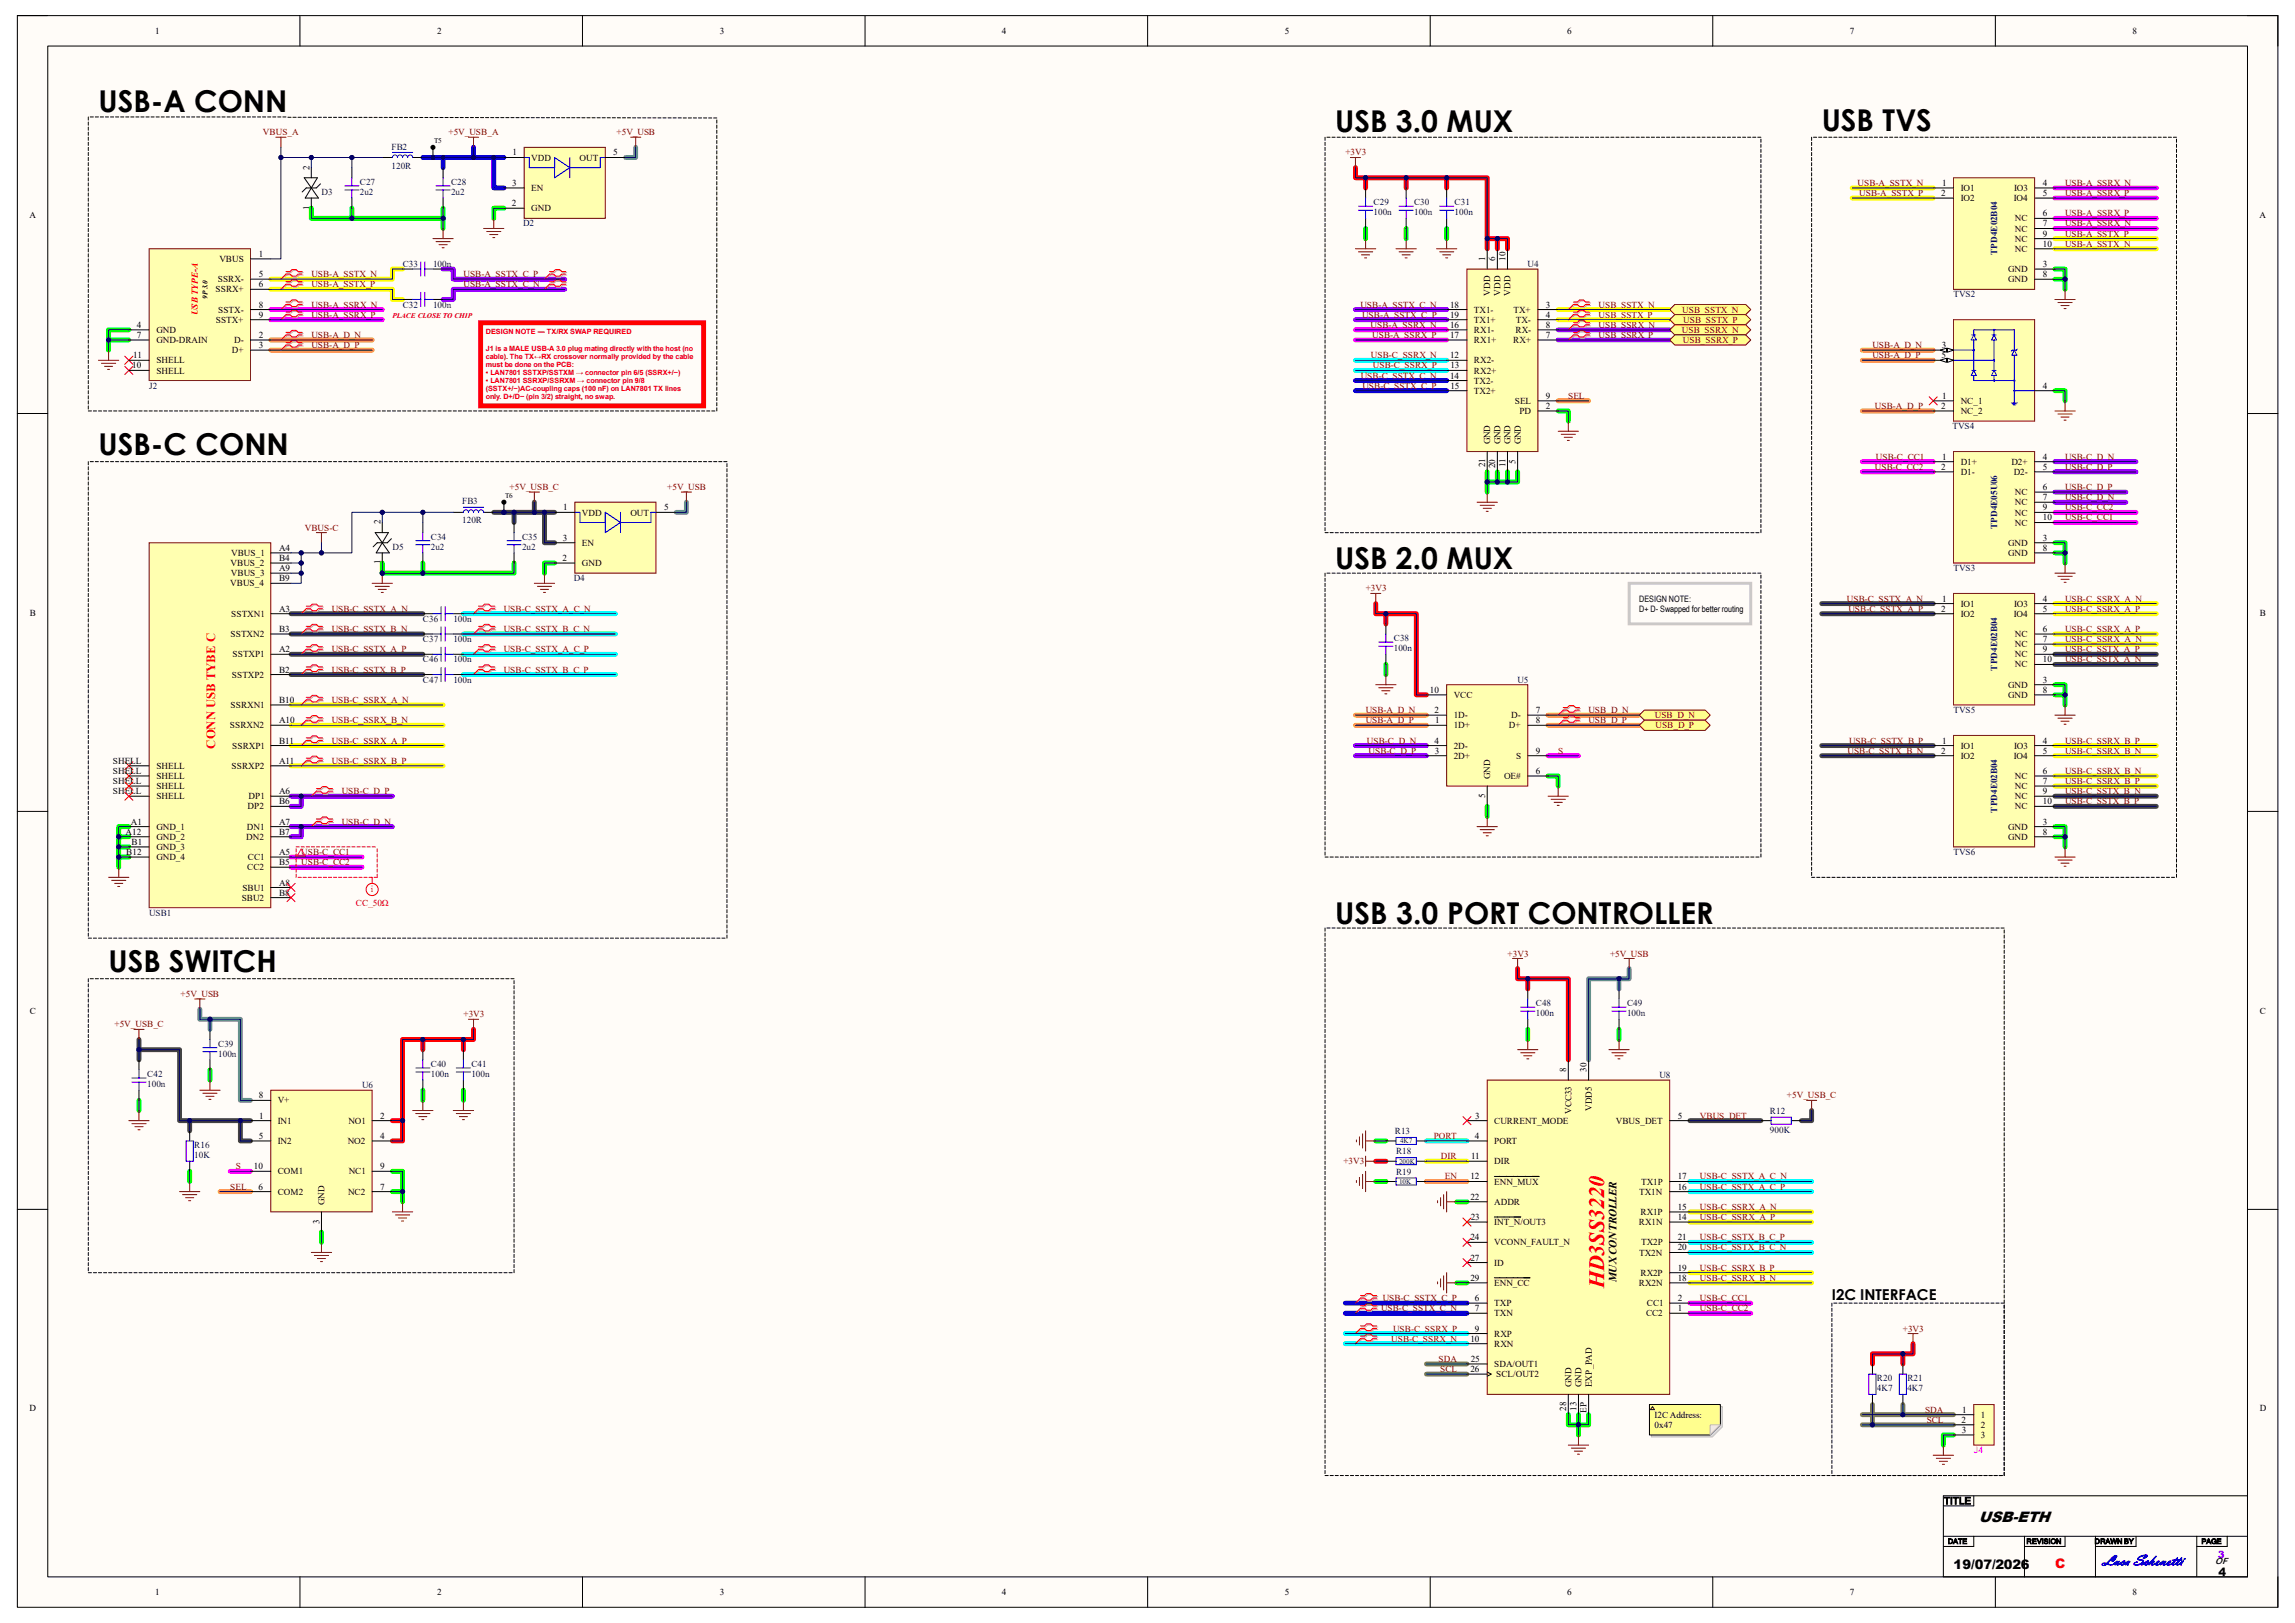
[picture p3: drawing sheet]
<svg xmlns="http://www.w3.org/2000/svg" width="297mm" height="210mm" viewBox="0 0 297 210" stroke-linecap="round" stroke-linejoin="round" font-family="sans-serif">
<defs><g id="words">
<g font-size="3.9">
<text x="12.7" y="14.5">USB-A CONN</text>
<text x="172.8" y="17.1">USB 3.0 MUX</text>
<text x="235.8" y="16.9">USB TVS</text>
<text x="12.7" y="58.9">USB-C CONN</text>
<text x="172.8" y="73.6">USB 2.0 MUX</text>
<text x="172.8" y="119.5">USB 3.0 PORT CONTROLLER</text>
<text x="14.1" y="125.8">USB SWITCH</text>
</g>
<text font-size="2.8" fill="#f00" x="207.6" y="166.7" transform="rotate(-90 207.6 166.7)">HD3SS3220</text>
<text font-size="2" x="256.1" y="196.9">USB-ETH</text>
<text font-size="1.9" x="237.1" y="168.2">I2C INTERFACE</text>
<text font-size="1.9" fill="#00f" x="272.2" y="202.5">Luca Schenetti</text>
<g font-size="1.7" fill="#f00">
<text x="27.9" y="96.9" transform="rotate(-90 27.9 96.9)">CONN USB TYBE C</text>
<text x="266" y="202.9">C</text>
</g>
<text font-size="1.7" x="252.8" y="203">19/07/2026</text>
<text font-size="1.5" x="287.1" y="204">4</text>
<text font-size="1.4" x="209.2" y="165.9" transform="rotate(-90 209.2 165.9)">MUX CONTROLLER</text>
<g font-size="1.3">
<text x="251.6" y="194.6">TITLE</text>
<text x="286.7" y="202.4">OF</text>
</g>
<text font-size="1.3" fill="#90f" x="287" y="201.5">3</text>
<g font-size="1.2">
<text x="20.1" y="4.4">1</text>
<text x="56.6" y="4.4">2</text>
<text x="93.2" y="4.4">3</text>
<text x="129.7" y="4.4">4</text>
<text x="166.3" y="4.4">5</text>
<text x="202.8" y="4.4">6</text>
<text x="239.4" y="4.4">7</text>
<text x="276" y="4.4">8</text>
<text x="40" y="22" transform="rotate(-90 40 22)">2</text>
<text x="66.3" y="20.1">1</text>
<text x="68.7" y="20.8">VDD</text>
<text x="75" y="20.8">OUT</text>
<text x="79.4" y="20.1">5</text>
<text x="3.8" y="28.2">A</text>
<text x="40" y="27.1" transform="rotate(-90 40 27.1)">1</text>
<text x="66.3" y="26.7">2</text>
<text x="66.3" y="24">3</text>
<text x="68.7" y="24.7">EN</text>
<text x="68.7" y="27.3">GND</text>
<text x="251.2" y="25.4">2</text>
<text x="251.3" y="24">1</text>
<text x="253.7" y="24.7">IO1</text>
<text x="253.7" y="26">IO2</text>
<text x="260.6" y="26">IO4</text>
<text x="260.6" y="24.7">IO3</text>
<text x="260.8" y="28.7">NC</text>
<text x="260.8" y="30">NC</text>
<text x="264.4" y="24">4</text>
<text x="264.4" y="25.4">5</text>
<text x="264.4" y="28">6</text>
<text x="264.4" y="29.3">7</text>
<text x="292.4" y="28.2">A</text>
<text x="28.4" y="33.9">VBUS</text>
<text x="33.5" y="33.2">1</text>
<text x="33.5" y="35.9">5</text>
<text x="192.2" y="33.8" transform="rotate(-90 192.2 33.8)">1</text>
<text x="193.5" y="33.8" transform="rotate(-90 193.5 33.8)">6</text>
<text x="194.8" y="33.8" transform="rotate(-90 194.8 33.8)">10</text>
<text x="259.9" y="35.2">GND</text>
<text x="260.8" y="31.3">NC</text>
<text x="260.8" y="32.6">NC</text>
<text x="264.4" y="30.6">9</text>
<text x="264.4" y="31.9">10</text>
<text x="264.4" y="34.5">3</text>
<text x="264.4" y="35.9">8</text>
<text x="27.9" y="37.8">SSRX+</text>
<text x="27.9" y="41.8">SSTX+</text>
<text x="28.2" y="36.5">SSRX-</text>
<text x="28.2" y="40.5">SSTX-</text>
<text x="33.5" y="37.2">6</text>
<text x="33.5" y="39.8">8</text>
<text x="33.5" y="41.1">9</text>
<text x="187.7" y="41.1">19</text>
<text x="187.7" y="39.8">18</text>
<text x="190.8" y="41.8">TX1+</text>
<text x="190.8" y="40.5">TX1-</text>
<text x="192.9" y="38.3" transform="rotate(-90 192.9 38.3)">VDD</text>
<text x="194.2" y="38.3" transform="rotate(-90 194.2 38.3)">VDD</text>
<text x="195.5" y="38.3" transform="rotate(-90 195.5 38.3)">VDD</text>
<text x="195.9" y="40.5">TX+</text>
<text x="196.2" y="41.8">TX-</text>
<text x="200.1" y="39.8">3</text>
<text x="200.1" y="41.1">4</text>
<text x="259.9" y="36.5">GND</text>
<text x="17.1" y="47.7">10</text>
<text x="17.2" y="46.4">11</text>
<text x="17.7" y="42.4">4</text>
<text x="17.7" y="43.7">7</text>
<text x="20.2" y="43.1">GND</text>
<text x="20.2" y="44.4">GND-DRAIN</text>
<text x="20.2" y="47">SHELL</text>
<text x="30" y="45.7">D+</text>
<text x="30.3" y="44.4">D-</text>
<text x="33.5" y="43.7">2</text>
<text x="33.5" y="45">3</text>
<text x="187.7" y="43.7">17</text>
<text x="187.7" y="42.4">16</text>
<text x="187.7" y="46.4">12</text>
<text x="187.7" y="47.7">13</text>
<text x="190.8" y="44.4">RX1+</text>
<text x="190.8" y="43.1">RX1-</text>
<text x="190.8" y="47">RX2-</text>
<text x="195.8" y="44.4">RX+</text>
<text x="196.1" y="43.1">RX-</text>
<text x="200.1" y="43.7">7</text>
<text x="200.1" y="42.4">8</text>
<text x="251.2" y="46.4">5</text>
<text x="251.3" y="45">3</text>
<text x="20.2" y="48.3">SHELL</text>
<text x="187.7" y="49">14</text>
<text x="187.7" y="50.3">15</text>
<text x="190.8" y="51">TX2+</text>
<text x="190.8" y="49.7">TX2-</text>
<text x="190.8" y="48.3">RX2+</text>
<text x="196" y="52.3">SEL</text>
<text x="196.6" y="53.6">PD</text>
<text x="200.1" y="52.9">2</text>
<text x="200.1" y="51.6">9</text>
<text x="251.2" y="52.9">2</text>
<text x="251.3" y="51.6">1</text>
<text x="253.7" y="52.3">NC_1</text>
<text x="253.7" y="53.6">NC_2</text>
<text x="264.4" y="50.3">4</text>
<text x="192.9" y="57.5" transform="rotate(-90 192.9 57.5)">GND</text>
<text x="194.2" y="57.5" transform="rotate(-90 194.2 57.5)">GND</text>
<text x="195.5" y="57.5" transform="rotate(-90 195.5 57.5)">GND</text>
<text x="196.1" y="60" transform="rotate(-90 196.1 60)">5</text>
<text x="196.8" y="57.5" transform="rotate(-90 196.8 57.5)">GND</text>
<text x="251.3" y="59.5">1</text>
<text x="264.4" y="59.5">4</text>
<text x="192.2" y="60.5" transform="rotate(-90 192.2 60.5)">21</text>
<text x="193.5" y="60.6" transform="rotate(-90 193.5 60.6)">20</text>
<text x="194.8" y="60.5" transform="rotate(-90 194.8 60.5)">11</text>
<text x="251.2" y="60.8">2</text>
<text x="253.7" y="60.2">D1+</text>
<text x="253.7" y="61.5">D1-</text>
<text x="260.3" y="60.2">D2+</text>
<text x="260.6" y="61.5">D2-</text>
<text x="260.8" y="64.1">NC</text>
<text x="260.8" y="65.4">NC</text>
<text x="264.4" y="60.8">5</text>
<text x="264.4" y="63.4">6</text>
<text x="264.4" y="64.7">7</text>
<text x="29.9" y="71.9">VBUS_1</text>
<text x="36.1" y="71.3">A4</text>
<text x="49.2" y="67.9" transform="rotate(-90 49.2 67.9)">2</text>
<text x="72.9" y="70">3</text>
<text x="72.9" y="66">1</text>
<text x="75.3" y="66.7">VDD</text>
<text x="75.3" y="70.6">EN</text>
<text x="81.6" y="66.7">OUT</text>
<text x="85.9" y="66">5</text>
<text x="259.9" y="70.6">GND</text>
<text x="259.9" y="71.9">GND</text>
<text x="260.8" y="66.7">NC</text>
<text x="260.8" y="68">NC</text>
<text x="264.4" y="66">9</text>
<text x="264.4" y="67.4">10</text>
<text x="264.4" y="70">3</text>
<text x="264.4" y="71.3">8</text>
<text x="29.8" y="75.9">VBUS_4</text>
<text x="29.8" y="73.2">VBUS_2</text>
<text x="29.9" y="74.5">VBUS_3</text>
<text x="36.1" y="73.9">A9</text>
<text x="36.1" y="75.2">B9</text>
<text x="36.1" y="72.6">B4</text>
<text x="49.2" y="73" transform="rotate(-90 49.2 73)">1</text>
<text x="72.8" y="72.6">2</text>
<text x="75.3" y="73.2">GND</text>
<text x="251.3" y="77.9">1</text>
<text x="264.4" y="77.9">4</text>
<text x="3.9" y="79.7">B</text>
<text x="29.8" y="82.4">SSTXN2</text>
<text x="29.9" y="79.8">SSTXN1</text>
<text x="36.1" y="79.2">A3</text>
<text x="36.1" y="81.8">B3</text>
<text x="251.2" y="79.2">2</text>
<text x="253.7" y="78.5">IO1</text>
<text x="253.7" y="79.8">IO2</text>
<text x="260.6" y="79.8">IO4</text>
<text x="260.6" y="78.5">IO3</text>
<text x="260.8" y="82.4">NC</text>
<text x="260.8" y="83.7">NC</text>
<text x="264.4" y="79.2">5</text>
<text x="264.4" y="81.8">6</text>
<text x="264.4" y="83.1">7</text>
<text x="292.5" y="79.7">B</text>
<text x="30" y="87.7">SSTXP2</text>
<text x="30.1" y="85">SSTXP1</text>
<text x="36.1" y="84.4">A2</text>
<text x="36.1" y="87">B2</text>
<text x="185" y="89.7">10</text>
<text x="259.9" y="89">GND</text>
<text x="260.8" y="85">NC</text>
<text x="260.8" y="86.4">NC</text>
<text x="264.4" y="84.4">9</text>
<text x="264.4" y="85.7">10</text>
<text x="264.4" y="88.3">3</text>
<text x="264.4" y="89.7">8</text>
<text x="29.8" y="94.2">SSRXN2</text>
<text x="29.8" y="91.6">SSRXN1</text>
<text x="36.1" y="93.6">A10</text>
<text x="36.1" y="91">B10</text>
<text x="185.6" y="92.3">2</text>
<text x="185.7" y="93.6">1</text>
<text x="188.1" y="94.2">1D+</text>
<text x="188.1" y="92.9">1D-</text>
<text x="188.1" y="90.3">VCC</text>
<text x="195.3" y="94.2">D+</text>
<text x="195.6" y="92.9">D-</text>
<text x="198.8" y="92.3">7</text>
<text x="198.8" y="93.6">8</text>
<text x="259.9" y="90.3">GND</text>
<text x="14.6" y="100.2">SHELL</text>
<text x="14.6" y="98.8">SHELL</text>
<text x="14.6" y="101.5">SHELL</text>
<text x="20.2" y="100.8">SHELL</text>
<text x="20.2" y="99.5">SHELL</text>
<text x="30" y="99.5">SSRXP2</text>
<text x="30.1" y="96.9">SSRXP1</text>
<text x="36.1" y="98.8">A11</text>
<text x="36.1" y="96.2">B11</text>
<text x="185.6" y="96.2">4</text>
<text x="185.7" y="97.5">3</text>
<text x="188.1" y="98.2">2D+</text>
<text x="188.1" y="96.9">2D-</text>
<text x="192.9" y="100.8" transform="rotate(-90 192.9 100.8)">GND</text>
<text x="194.6" y="100.8">OE#</text>
<text x="196.2" y="98.2">S</text>
<text x="198.8" y="100.2">6</text>
<text x="198.8" y="97.5">9</text>
<text x="251.2" y="97.5">2</text>
<text x="251.3" y="96.2">1</text>
<text x="253.7" y="96.9">IO1</text>
<text x="253.7" y="98.2">IO2</text>
<text x="260.6" y="98.2">IO4</text>
<text x="260.6" y="96.9">IO3</text>
<text x="260.8" y="100.8">NC</text>
<text x="264.4" y="96.2">4</text>
<text x="264.4" y="97.5">5</text>
<text x="264.4" y="100.2">6</text>
<text x="264.4" y="101.5">7</text>
<text x="14.6" y="102.8">SHELL</text>
<text x="16.9" y="106.7">A1</text>
<text x="20.2" y="107.4">GND_1</text>
<text x="20.2" y="103.4">SHELL</text>
<text x="20.2" y="102.1">SHELL</text>
<text x="32" y="107.4">DN1</text>
<text x="32" y="104.7">DP2</text>
<text x="32.2" y="103.4">DP1</text>
<text x="36.1" y="102.8">A6</text>
<text x="36.1" y="106.7">A7</text>
<text x="36.1" y="104.1">B6</text>
<text x="192.2" y="103.3" transform="rotate(-90 192.2 103.3)">5</text>
<text x="259.9" y="107.4">GND</text>
<text x="260.8" y="102.1">NC</text>
<text x="260.8" y="103.4">NC</text>
<text x="260.8" y="104.7">NC</text>
<text x="264.4" y="102.8">9</text>
<text x="264.4" y="104.1">10</text>
<text x="264.4" y="106.7">3</text>
<text x="16.3" y="108">A12</text>
<text x="16.3" y="110.7">B12</text>
<text x="17" y="109.3">B1</text>
<text x="20.2" y="108.7">GND_2</text>
<text x="20.2" y="110">GND_3</text>
<text x="20.2" y="111.3">GND_4</text>
<text x="31.9" y="108.7">DN2</text>
<text x="32" y="112.6">CC2</text>
<text x="32.1" y="111.3">CC1</text>
<text x="36.1" y="110.7">A5</text>
<text x="36.1" y="112">B5</text>
<text x="36.1" y="108">B7</text>
<text x="259.9" y="108.7">GND</text>
<text x="264.4" y="108">8</text>
<text x="31.3" y="116.5">SBU2</text>
<text x="31.4" y="115.2">SBU1</text>
<text x="36.1" y="114.6">A8</text>
<text x="36.1" y="115.9">B8</text>
<text x="3.9" y="131.1">C</text>
<text x="292.4" y="131.1">C</text>
<text x="33.5" y="142.1">8</text>
<text x="35.9" y="142.8">V+</text>
<text x="202.7" y="138.7" transform="rotate(-90 202.7 138.7)">8</text>
<text x="205.3" y="138.7" transform="rotate(-90 205.3 138.7)">30</text>
<text x="206" y="143.8" transform="rotate(-90 206 143.8)">VDD5</text>
<text x="33.5" y="147.4">5</text>
<text x="33.5" y="144.7">1</text>
<text x="35.9" y="145.4">IN1</text>
<text x="35.9" y="148">IN2</text>
<text x="45" y="148">NO2</text>
<text x="45.1" y="145.4">NO1</text>
<text x="49.2" y="144.7">2</text>
<text x="49.2" y="147.4">4</text>
<text x="190.4" y="150">11</text>
<text x="190.9" y="147.4">4</text>
<text x="190.9" y="144.7">3</text>
<text x="193.4" y="145.4">CURRENT_MODE</text>
<text x="193.4" y="148">PORT</text>
<text x="203.4" y="144.2" transform="rotate(-90 203.4 144.2)">VCC33</text>
<text x="209.1" y="145.4">VBUS_DET</text>
<text x="217.1" y="144.7">5</text>
<text x="32.9" y="151.3">10</text>
<text x="33.4" y="153.9">6</text>
<text x="35.9" y="152">COM1</text>
<text x="35.9" y="154.6">COM2</text>
<text x="42" y="155.9" transform="rotate(-90 42 155.9)">GND</text>
<text x="45" y="154.6">NC2</text>
<text x="45.1" y="152">NC1</text>
<text x="49.2" y="151.3">9</text>
<text x="49.2" y="153.9">7</text>
<text x="190.3" y="155.2">22</text>
<text x="190.3" y="152.6">12</text>
<text x="193.4" y="155.9">ADDR</text>
<text x="193.4" y="153.3">ENN_MUX</text>
<text x="193.4" y="150.7">DIR</text>
<text x="212.1" y="154.6">TX1N</text>
<text x="212.4" y="153.3">TX1P</text>
<text x="217.1" y="153.9">16</text>
<text x="217.1" y="152.6">17</text>
<text x="41.4" y="158.4" transform="rotate(-90 41.4 158.4)">3</text>
<text x="190.3" y="160.5">24</text>
<text x="190.3" y="157.9">23</text>
<text x="193.4" y="158.5">INT_N/OUT3</text>
<text x="193.4" y="161.2">VCONN_FAULT_N</text>
<text x="212.1" y="158.5">RX1N</text>
<text x="212.3" y="157.2">RX1P</text>
<text x="212.4" y="161.2">TX2P</text>
<text x="217.1" y="157.9">14</text>
<text x="217.1" y="156.5">15</text>
<text x="217.1" y="161.8">20</text>
<text x="217.1" y="160.5">21</text>
<text x="190.3" y="165.7">29</text>
<text x="190.3" y="163.1">27</text>
<text x="193.4" y="166.4">ENN_CC</text>
<text x="193.4" y="163.8">ID</text>
<text x="212.1" y="166.4">RX2N</text>
<text x="212.1" y="162.5">TX2N</text>
<text x="212.3" y="165.1">RX2P</text>
<text x="217.1" y="165.7">18</text>
<text x="217.1" y="164.4">19</text>
<text x="190.3" y="173.6">10</text>
<text x="190.9" y="172.3">9</text>
<text x="190.9" y="169.7">7</text>
<text x="190.9" y="168.4">6</text>
<text x="193.4" y="173">RXP</text>
<text x="193.4" y="170.3">TXN</text>
<text x="193.4" y="169">TXP</text>
<text x="213" y="170.3">CC2</text>
<text x="213.1" y="169">CC1</text>
<text x="217.1" y="168.4">2</text>
<text x="217.1" y="169.7">1</text>
<text x="190.3" y="177.5">26</text>
<text x="190.3" y="176.2">25</text>
<text x="193.4" y="174.3">RXN</text>
<text x="193.4" y="176.9">SDA/OUT1</text>
<text x="193.6" y="178.2">SCL/OUT2</text>
<text x="203.4" y="179.5" transform="rotate(-90 203.4 179.5)">GND</text>
<text x="204.7" y="179.5" transform="rotate(-90 204.7 179.5)">GND</text>
<text x="206" y="179.5" transform="rotate(-90 206 179.5)">EXP_PAD</text>
<text x="3.8" y="182.6">D</text>
<text x="202.7" y="182.6" transform="rotate(-90 202.7 182.6)">28</text>
<text x="204" y="182.6" transform="rotate(-90 204 182.6)">13</text>
<text x="205.3" y="182.8" transform="rotate(-90 205.3 182.8)">EP</text>
<text x="214.1" y="183.5">I2C Address:</text>
<text x="214.1" y="184.8">0x47</text>
<text x="253.8" y="184.1">2</text>
<text x="253.9" y="185.4">3</text>
<text x="254" y="182.8">1</text>
<text x="256.4" y="183.5">1</text>
<text x="256.4" y="184.8">2</text>
<text x="292.4" y="182.6">D</text>
<text x="256.4" y="186.1">3</text>
<text x="20.1" y="206.4">1</text>
<text x="56.6" y="206.4">2</text>
<text x="93.2" y="206.4">3</text>
<text x="129.7" y="206.4">4</text>
<text x="166.3" y="206.4">5</text>
<text x="202.8" y="206.4">6</text>
<text x="239.4" y="206.4">7</text>
<text x="276" y="206.4">8</text>
</g>
<g font-size="1.2" fill="#800000">
<text x="34" y="17.5">VBUS_A</text>
<text x="58" y="17.5">+5V_USB_A</text>
<text x="79.8" y="17.5">+5V_USB</text>
<text x="174.1" y="20.1">+3V3</text>
<text x="240.4" y="24">USB-A_SSTX_N</text>
<text x="240.6" y="25.4">USB-A_SSTX_P</text>
<text x="267.3" y="24">USB-A_SSRX_N</text>
<text x="267.3" y="25.4">USB-A_SSRX_P</text>
<text x="267.3" y="29.3">USB-A_SSRX_N</text>
<text x="267.3" y="28">USB-A_SSRX_P</text>
<text x="40.3" y="35.9">USB-A_SSTX_N</text>
<text x="60" y="35.9">USB-A_SSTX_C_P</text>
<text x="267.3" y="31.9">USB-A_SSTX_N</text>
<text x="267.3" y="30.6">USB-A_SSTX_P</text>
<text x="40.3" y="39.8">USB-A_SSRX_N</text>
<text x="40.3" y="41.1">USB-A_SSRX_P</text>
<text x="40.3" y="37.2">USB-A_SSTX_P</text>
<text x="60" y="37.2">USB-A_SSTX_C_N</text>
<text x="176.1" y="39.8">USB-A_SSTX_C_N</text>
<text x="176.3" y="41.1">USB-A_SSTX_C_P</text>
<text x="206.9" y="39.8">USB_SSTX_N</text>
<text x="206.9" y="41.1">USB_SSTX_P</text>
<text x="217.7" y="40.5">USB_SSTX_N</text>
<text x="217.8" y="41.8">USB_SSTX_P</text>
<text x="40.3" y="43.7">USB-A_D_N</text>
<text x="40.3" y="45">USB-A_D_P</text>
<text x="177.4" y="42.4">USB-A_SSRX_N</text>
<text x="177.4" y="46.4">USB-C_SSRX_N</text>
<text x="177.6" y="43.7">USB-A_SSRX_P</text>
<text x="177.7" y="47.7">USB-C_SSRX_P</text>
<text x="206.9" y="42.4">USB_SSRX_N</text>
<text x="206.9" y="43.7">USB_SSRX_P</text>
<text x="217.7" y="43.1">USB_SSRX_N</text>
<text x="217.8" y="44.4">USB_SSRX_P</text>
<text x="242.3" y="45">USB-A_D_N</text>
<text x="242.3" y="46.4">USB-A_D_P</text>
<text x="176.1" y="49">USB-C_SSTX_C_N</text>
<text x="176.3" y="50.3">USB-C_SSTX_C_P</text>
<text x="202.9" y="51.6">SEL</text>
<text x="242.7" y="52.9">USB-A_D_P</text>
<text x="242.8" y="59.5">USB-C_CC1</text>
<text x="267.3" y="59.5">USB-C_D_N</text>
<text x="66" y="63.4">+5V_USB_C</text>
<text x="86.4" y="63.4">+5V_USB</text>
<text x="242.7" y="60.8">USB-C_CC2</text>
<text x="267.3" y="60.8">USB-C_D_P</text>
<text x="267.3" y="63.4">USB-C_D_P</text>
<text x="267.3" y="64.7">USB-C_D_N</text>
<text x="39.5" y="68.7">VBUS-C</text>
<text x="267.3" y="67.4">USB-C_CC1</text>
<text x="267.3" y="66">USB-C_CC2</text>
<text x="176.7" y="76.5">+3V3</text>
<text x="239" y="77.9">USB-C_SSTX_A_N</text>
<text x="267.3" y="77.9">USB-C_SSRX_A_N</text>
<text x="42.9" y="79.2">USB-C_SSTX_A_N</text>
<text x="42.9" y="81.8">USB-C_SSTX_B_N</text>
<text x="65.2" y="79.2">USB-C_SSTX_A_C_N</text>
<text x="65.2" y="81.8">USB-C_SSTX_B_C_N</text>
<text x="239.2" y="79.2">USB-C_SSTX_A_P</text>
<text x="267.3" y="83.1">USB-C_SSRX_A_N</text>
<text x="267.3" y="81.8">USB-C_SSRX_A_P</text>
<text x="267.3" y="79.2">USB-C_SSRX_A_P</text>
<text x="42.9" y="84.4">USB-C_SSTX_A_P</text>
<text x="42.9" y="87">USB-C_SSTX_B_P</text>
<text x="65.2" y="84.4">USB-C_SSTX_A_C_P</text>
<text x="65.2" y="87">USB-C_SSTX_B_C_P</text>
<text x="267.3" y="85.7">USB-C_SSTX_A_N</text>
<text x="267.3" y="84.4">USB-C_SSTX_A_P</text>
<text x="42.9" y="91">USB-C_SSRX_A_N</text>
<text x="42.9" y="93.6">USB-C_SSRX_B_N</text>
<text x="176.7" y="92.3">USB-A_D_N</text>
<text x="176.7" y="93.6">USB-A_D_P</text>
<text x="205.6" y="92.3">USB_D_N</text>
<text x="205.6" y="93.6">USB_D_P</text>
<text x="214.2" y="92.9">USB_D_N</text>
<text x="214.2" y="94.2">USB_D_P</text>
<text x="42.9" y="96.2">USB-C_SSRX_A_P</text>
<text x="42.9" y="98.8">USB-C_SSRX_B_P</text>
<text x="176.9" y="96.2">USB-C_D_N</text>
<text x="177.1" y="97.5">USB-C_D_P</text>
<text x="239.1" y="97.5">USB-C_SSTX_B_N</text>
<text x="239.3" y="96.2">USB-C_SSTX_B_P</text>
<text x="267.3" y="100.2">USB-C_SSRX_B_N</text>
<text x="267.3" y="101.5">USB-C_SSRX_B_P</text>
<text x="267.3" y="97.5">USB-C_SSRX_B_N</text>
<text x="267.3" y="96.2">USB-C_SSRX_B_P</text>
<text x="44.2" y="106.7">USB-C_D_N</text>
<text x="44.2" y="102.8">USB-C_D_P</text>
<text x="267.3" y="102.8">USB-C_SSTX_B_N</text>
<text x="267.3" y="104.1">USB-C_SSTX_B_P</text>
<text x="39" y="110.7">USB-C_CC1</text>
<text x="39" y="112">USB-C_CC2</text>
<text x="195.1" y="123.8">+3V3</text>
<text x="208.4" y="123.8">+5V_USB</text>
<text x="23.4" y="129">+5V_USB</text>
<text x="60" y="131.7">+3V3</text>
<text x="14.8" y="132.9">+5V_USB_C</text>
<text x="231.3" y="142.1">+5V_USB_C</text>
<text x="29.8" y="153.9">SEL</text>
<text x="173.9" y="150.7">+3V3</text>
<text x="220" y="152.6">USB-C_SSTX_A_C_N</text>
<text x="220" y="153.9">USB-C_SSTX_A_C_P</text>
<text x="220" y="161.8">USB-C_SSTX_B_C_N</text>
<text x="220" y="160.5">USB-C_SSTX_B_C_P</text>
<text x="220" y="156.5">USB-C_SSRX_A_N</text>
<text x="220" y="157.9">USB-C_SSRX_A_P</text>
<text x="220" y="165.7">USB-C_SSRX_B_N</text>
<text x="220" y="164.4">USB-C_SSRX_B_P</text>
<text x="178.7" y="169.7">USB-C_SSTX_C_N</text>
<text x="178.9" y="168.4">USB-C_SSTX_C_P</text>
<text x="180" y="173.6">USB-C_SSRX_N</text>
<text x="180.3" y="172.3">USB-C_SSRX_P</text>
<text x="220" y="168.4">USB-C_CC1</text>
<text x="220" y="169.7">USB-C_CC2</text>
<text x="246.3" y="172.3">+3V3</text>
<text x="186.2" y="176.2">SDA</text>
<text x="186.4" y="177.5">SCL</text>
<text x="249.1" y="182.8">SDA</text>
<text x="249.3" y="184.1">SCL</text>
</g>
<g font-size="1.2" fill="#000080">
<text x="46.6" y="23.9">C27</text>
<text x="50.7" y="19.3">FB2</text>
<text x="50.7" y="21.8">120R</text>
<text x="58.4" y="23.9">C28</text>
<text x="41.6" y="25.2">D3</text>
<text x="46.6" y="25.2">2u2</text>
<text x="58.4" y="25.2">2u2</text>
<text x="67.7" y="29.3">D2</text>
<text x="177.8" y="26.5">C29</text>
<text x="177.8" y="27.9">100n</text>
<text x="183" y="26.5">C30</text>
<text x="183" y="27.9">100n</text>
<text x="188.3" y="26.5">C31</text>
<text x="188.3" y="27.9">100n</text>
<text x="52.1" y="34.5">C33</text>
<text x="56" y="34.5">100n</text>
<text x="197.7" y="34.5">U4</text>
<text x="258.4" y="33" transform="rotate(-90 258.4 33)">TPD4E02B04</text>
<text x="52.1" y="39.8">C32</text>
<text x="56" y="39.8">100n</text>
<text x="252.8" y="38.5">TVS2</text>
<text x="19.3" y="50.3">J2</text>
<text x="252.7" y="55.5">TVS4</text>
<text x="59.8" y="65.2">FB3</text>
<text x="50.8" y="71.2">D5</text>
<text x="55.8" y="69.8">C34</text>
<text x="55.8" y="71.2">2u2</text>
<text x="59.8" y="67.7">120R</text>
<text x="67.6" y="69.8">C35</text>
<text x="67.6" y="71.2">2u2</text>
<text x="258.4" y="68.5" transform="rotate(-90 258.4 68.5)">TPD4E05U06</text>
<text x="74.3" y="75.2">D4</text>
<text x="252.8" y="73.9">TVS3</text>
<text x="54.7" y="80.5">C36</text>
<text x="54.7" y="83.1">C37</text>
<text x="58.7" y="80.5">100n</text>
<text x="58.7" y="83.1">100n</text>
<text x="180.4" y="83">C38</text>
<text x="54.7" y="85.7">C46</text>
<text x="54.7" y="88.3">C47</text>
<text x="58.7" y="85.7">100n</text>
<text x="58.7" y="88.3">100n</text>
<text x="180.4" y="84.3">100n</text>
<text x="196.4" y="88.3">U5</text>
<text x="258.4" y="86.8" transform="rotate(-90 258.4 86.8)">TPD4E02B04</text>
<text x="252.8" y="92.3">TVS5</text>
<text x="258.4" y="105.2" transform="rotate(-90 258.4 105.2)">TPD4E02B04</text>
<text x="252.8" y="110.7">TVS6</text>
<text x="19.3" y="118.5">USB1</text>
<text x="198.8" y="130.2">C48</text>
<text x="198.8" y="131.5">100n</text>
<text x="210.6" y="130.2">C49</text>
<text x="210.6" y="131.5">100n</text>
<text x="28.2" y="135.4">C39</text>
<text x="28.2" y="136.7">100n</text>
<text x="19" y="139.4">C42</text>
<text x="19" y="140.7">100n</text>
<text x="46.9" y="140.8">U6</text>
<text x="55.8" y="138">C40</text>
<text x="55.8" y="139.4">100n</text>
<text x="61" y="138">C41</text>
<text x="61" y="139.4">100n</text>
<text x="214.8" y="139.5">U8</text>
<text x="25.1" y="148.5">R16</text>
<text x="25.1" y="149.9">10K</text>
<text x="180.5" y="146.8">R13</text>
<text x="180.7" y="149.4">R18</text>
<text x="229.1" y="144.1">R12</text>
<text x="229.1" y="146.6">900K</text>
<text x="180.7" y="152.1">R19</text>
<text x="242.9" y="178.7">R20</text>
<text x="246.8" y="178.7">R21</text>
<text x="242.9" y="180">4K7</text>
<text x="246.8" y="180">4K7</text>
</g>
<g font-size="1.2" fill="#f00">
<text x="25.6" y="40.8" transform="rotate(-90 25.6 40.8)">USB TYPE-A</text>
<text x="46.1" y="117.2">CC_50Ω</text>
<text x="48" y="115.5">i</text>
</g>
<g font-size="1.2" fill="#980000">
<text x="201.6" y="97.5">S</text>
<text x="185.5" y="147.4">PORT</text>
<text x="186.5" y="150">DIR</text>
<text x="220" y="144.7">VBUS_DET</text>
<text x="30.5" y="151.3">S</text>
<text x="187" y="152.6">EN</text>
</g>
<g font-size="1.1">
<text x="212.1" y="77.9">DESIGN NOTE:</text>
<text x="212.1" y="79.2">D+ D- Swapped for better routing</text>
</g>
<text font-size="1.1" fill="#f0f" x="255.4" y="188">J4</text>
<g font-size=".9">
<text x="56.2" y="18.5">T5</text>
<text x="26.8" y="38.7" transform="rotate(-90 26.8 38.7)">9P 3.0</text>
<text x="65.4" y="64.4">T6</text>
<text x="252.1" y="199.8">DATE</text>
<text x="262.3" y="199.8">REVISION</text>
<text x="271.1" y="199.8">DRAWN BY</text>
<text x="284.9" y="199.8">PAGE</text>
</g>
<g font-size=".9" fill="#f00">
<text x="50.8" y="41.1">PLACE CLOSE TO CHIP</text>
<text x="62.9" y="43.3">DESIGN NOTE — TX/RX SWAP REQUIRED</text>
<text x="62.9" y="45.4">J1 is a MALE USB-A 3.0 plug mating directly with the host (no</text>
<text x="62.9" y="46.4">cable). The TX↔RX crossover normally provided by the cable</text>
<text x="62.9" y="47.5">must be done on the PCB:</text>
<text x="62.9" y="48.5">• LAN7801 SSTXP/SSTXM → connector pin 6/5 (SSRX+/−)</text>
<text x="62.9" y="49.6">• LAN7801 SSRXP/SSRXM → connector pin 9/8</text>
<text x="62.9" y="50.6">(SSTX+/−)AC-coupling caps (100 nF) on LAN7801 TX lines</text>
<text x="62.9" y="51.6">only. D+/D− (pin 3/2) straight, no swap.</text>
</g>
<g font-size=".9" fill="#000080">
<text x="181.2" y="148">4K7</text>
<text x="181.1" y="150.6">200K</text>
<text x="181.1" y="153.2">10K</text>
</g>
</g></defs>
<path d="M2.2 2h292.6v206h-292.6z" fill-rule="evenodd" fill="#fffcf8"/>
<path d="M2.2 2h292.6v206h-292.6z" fill="none" stroke="#000" stroke-width=".13"/>
<path d="M6.2 6h284.7v198h-284.7z" fill-rule="evenodd" fill="#fffcf8"/>
<g fill="none" stroke="#000" stroke-width=".13">
<path d="M2.2 2h4M6.2 6h284.7v198h-284.7zM38.8 2v4M75.4 2v4M112 2v4M148.5 2v4M185.1 2v4M221.7 2v4M258.2 2v4M290.9 2h3.9v4M2.2 53.5h4M290.9 53.5h3.9"/>
<path d="M2.2 105h4M290.9 105h3.9M2.2 156.5h4M290.9 156.5h3.9M38.8 204v4M75.4 204v4M112 204v4M148.5 204v4M185.1 204v4M221.7 204v4M258.2 204v4M294.8 204v4"/>
</g>
<path d="M38.3 109.6h10.5v3.9h-10.5z" fill-rule="evenodd" fill="#fff"/>
<g fill="none" stroke="#0f0" stroke-width=".64">
<path d="M40.3 26.9v1.4h5.2v-1.4M57.3 26.9v1.4h-11.8M57.3 28.3v1.3M65.2 26.9h-1.3v1.4M176.7 29.6v1.3M182 29.6v1.3M187.2 29.6v1.3M265.9 36.1h1.4v1.3M265.9 34.8h1.4v1.3M16.7 44h-2.6v1.3M16.7 42.7h-2.6v1.3M201.7 53.2h1.3v1.3"/>
<path d="M265.9 50.6h1.4v1.3M49.5 72.9v1.3h5.2v-1.3M66.5 72.9v1.3h-11.8M71.8 72.9h-1.3v1.3M192.5 61.1v1.3h1.3v-1.3M192.5 62.4v1.3M195.1 61.1v1.3h-1.3M196.4 61.1v1.3h-1.3M265.9 71.5h1.4v1.4M265.9 70.2h1.4v1.3M179.4 86v1.3M265.9 89.9h1.4v1.3"/>
<path d="M265.9 88.6h1.4v1.3M16.7 110.9h-1.3v1.3M16.7 109.6h-1.3v1.3M16.7 108.3h-1.3v1.3M16.7 107h-1.3v1.3M192.5 104.3v1.4M200.3 100.4h1.4v1.3M265.9 108.3h1.4v1.3M265.9 107h1.4v1.3M27.2 138.5v1.3M197.7 133.2v1.3M209.5 133.2v1.3"/>
<path d="M18 142.4v1.3M24.5 151.6v1.3M41.6 159.4v1.4M50.8 154.2h1.3v1.3M50.8 151.6h1.3v2.6M54.7 141.1v1.3M60 141.1v1.3M178 147.6h1.4M178 152.9h1.4M188.5 155.5h1.3M188.5 166h1.3M203 183.1v1.3h1.3v-1.3"/>
<path d="M205.6 183.1v1.3h-1.3v1.3M252.8 185.7h-1.3v1.3"/>
</g>
<g fill="none" stroke="#f00" stroke-width=".64">
<path d="M175.4 21.7v1.3h1.3v1.3M176.7 23h5.3v1.3M182 23h5.2v1.3M187.2 23h5.3v9.2M192.5 30.9h1.3v1.3M193.8 30.9h1.3v1.3M178 78.1v1.3h1.4v1.3M179.4 79.4h3.9v10.5h1.3M54.7 134.5v1.3M60 134.5v1.3M61.3 133.2v1.3h-9.2v10.5h-1.3M196.4 125.3v1.4h6.6v10.4"/>
<path d="M197.7 126.7v1.3M52.1 145v2.6h-1.3M178 150.3h1.4M246.3 175.2v1.3M247.6 173.9v1.3h-5.3v1.3"/>
</g>
<path d="M61.3 19.1v1.3M54.7 20.4h10.5M57.3 20.4v1.3M63.9 20.4v3.9h1.3M175.4 50.6h11.8M175.4 49.2h11.8M174.1 168.6h15.7M174.1 169.9h15.7" fill="none" stroke="#00f" stroke-width=".64"/>
<path d="M35 44h13.2M35 45.3h13.2M201.7 51.9h3.9M241 45.3h9.2M241 46.6h9.2M241 53.2h9.2M175.4 92.5h9.2M175.4 93.9h9.2M200.3 92.5h11.9M200.3 93.9h11.9M28.5 154.2h3.9M184.6 152.9h5.2" fill="none" stroke="#f90" stroke-width=".64"/>
<g fill="none" stroke="#f0f" stroke-width=".64">
<path d="M265.9 24.3h13.2M265.9 25.6h13.2M265.9 28.3h13.2M265.9 29.6h13.2M35 40.1h14.5M35 41.4h14.5M175.4 42.7h11.8M175.4 44h11.8M241 59.7h9.2M241 61.1h9.2M265.9 66.3h10.5M265.9 67.6h10.5"/>
<path d="M200.3 97.8h4M37.7 112.2h9.2M37.7 110.9h9.2M29.8 151.6h2.6M218.7 168.6h7.9M218.7 169.9h7.9"/>
</g>
<g fill="none" stroke="#90f" stroke-width=".64">
<path d="M57.3 34.8h1.4v1.3h14.4M73.1 37.4h-14.4v1.3h-1.4M175.4 41.4h11.8M175.4 40.1h11.8M201.7 44h14.4M201.7 42.7h14.4M265.9 59.7h10.5M265.9 63.7h9.2M265.9 65h9.2M265.9 61.1h10.5M175.4 96.5h9.2M175.4 97.8h9.2"/>
<path d="M37.7 107h1.3v1.3h-1.3M37.7 103h1.3v1.3h-1.3M39 107h11.8M39 103h11.8"/>
</g>
<g fill="none" stroke="#ff0" stroke-width=".64">
<path d="M35 37.4h15.8v1.3h1.3M52.1 34.8h-1.3v1.3h-15.8M239.7 24.3h10.5M239.7 25.6h10.5M265.9 30.9h13.2M265.9 32.2h13.2M201.7 41.4h14.4M201.7 40.1h14.4M265.9 78.1h13.2M265.9 79.4h13.2M37.7 96.5h19.6M37.7 91.2h19.6"/>
<path d="M37.7 93.8h19.6M37.7 99.1h19.6M265.9 82h13.2M265.9 83.4h13.2M265.9 96.5h13.2M265.9 97.8h13.2M265.9 100.4h13.2M265.9 101.7h13.2M184.6 150.3h5.2M218.7 156.8h15.8M218.7 158.1h15.8M218.7 164.7h15.8"/>
<path d="M218.7 166h15.8"/>
</g>
<g fill="none" stroke="#434343" stroke-width=".64">
<path d="M37.7 79.4h17M66.5 66.3v1.3M69.2 65v1.3h-5.3M69.2 66.3h2.6M70.5 66.3v3.9h1.3M235.8 79.4h14.4M235.8 78.1h14.4M37.7 84.7h17M37.7 82h17M37.7 87.3h17M235.8 96.5h14.4M235.8 97.8h14.4"/>
<path d="M265.9 84.7h13.2M265.9 86h13.2M265.9 103h13.2M265.9 104.3h13.2M18 135.8h5.2v9.2h9.2M18 134.5v2.6M24.5 145v1.3M31.1 145v2.6h1.3M218.7 145h9.2M234.5 143.7v1.3h-1.4"/>
</g>
<g fill="none" stroke="#0ff" stroke-width=".64">
<path d="M175.4 47.9h11.8M175.4 46.6h11.8M60 79.4h19.6M60 84.7h19.6M60 82h19.6M60 87.3h19.6M184.6 147.6h5.2M218.7 154.2h15.8M218.7 152.9h15.8M174.1 172.6h15.7M174.1 173.9h15.7M218.7 160.8h15.8"/>
<path d="M218.7 162.1h15.8"/>
</g>
<path d="M82.3 19.1v1.3h-1.3M88.8 65v1.3h-1.3M25.9 130.6v1.3h1.3M27.2 133.2v-1.3h3.9v10.5h1.3M209.5 126.7v1.3M210.8 125.3v1.4h-5.2v10.4" fill="none" stroke="#4a86e8" stroke-width=".64"/>
<path d="M184.6 176.5h5.2M184.6 177.8h5.2M241 184.4h11.8M241 183.1h11.8M242.3 181.7v2.7M246.3 181.7v1.4" fill="none" stroke="#6aa84f" stroke-width=".64"/>
<g fill="none" stroke="#800000" stroke-width=".13">
<path d="M35.7 17.8h1.3M36.4 17.8v1.3M60.6 17.8h1.3M61.3 17.8v1.3M56 30.9h2.7M56.4 31.3h1.9M56.8 31.7h1.1M57.2 32.1h.3M57.3 29.6v1.3M174.8 20.4h1.3M175.4 20.4v1.3M175.4 32.2h2.6"/>
<path d="M175.8 32.6h1.9M176.2 33h1M176.6 33.4h.3M176.7 30.9v1.3M180.7 32.2h2.6M181.1 32.6h1.8M181.5 33h1M181.8 33.4h.3M182 30.9v1.3M185.9 32.2h2.6M186.3 32.6h1.8M186.7 33h1"/>
<path d="M187.1 33.4h.3M187.2 30.9v1.3M12.7 46.6h2.7M13.1 47h1.9M13.5 47.4h1.1M13.9 47.8h.3M14.1 45.3v1.3M191.2 65h2.6M191.6 65.4h1.8M191.9 65.8h1.1M192.3 66.2h.3M192.5 63.7v1.3"/>
</g>
<g fill="none" stroke="#000" stroke-width=".13">
<path d="M39.4 23l1.8 2.6h-1.7l1.6-2.6zM40.3 21.7v1.3M40.3 25.6v1.3M41.5 23.8l-.6 .5h-1.3l-.5 .5M45.5 21.7v1.3M45.5 25.6v1.3M49.5 20.4h1.3M53.4 20.4h1.3M57.3 21.7v1.3M57.3 25.6v1.3M176.7 24.3v1.3M176.7 28.3v1.3"/>
<path d="M182 24.3v1.3M182 28.3v1.3M187.2 24.3v1.3M187.2 28.3v1.3"/>
</g>
<g fill="none" stroke="#00f" stroke-width=".13">
<path d="M50.8 19.7h2.6M44.6 24.6h1.9M44.6 24.1h1.9M45.5 23v1.1M45.5 24.6v1M50.8 20.4a.33 .33 0 0 1 .3-.3 .33 .33 0 0 1 .3 .3 .33 .33 0 0 1 .4-.3 .33 .33 0 0 1 .3 .3 .33 .33 0 0 1 .3-.3 .33 .33 0 0 1 .4 .3 .33 .33 0 0 1 .3-.3 .33 .33 0 0 1 .3 .3M56.4 24.6h1.9M56.4 24.1h1.9M57.3 23v1.1M57.3 24.6v1M175.8 26.7h1.9M175.8 27.2h1.9"/>
<path d="M176.7 25.6v1.1M176.7 27.2v1.1M181.1 26.7h1.8M181.1 27.2h1.8M182 25.6v1.1M182 27.2v1.1M186.3 26.7h1.8M186.3 27.2h1.8M187.2 25.6v1.1M187.2 27.2v1.1"/>
</g>
<path d="M203.8 39.2h.5l.2-.3h.6l.2 .3h.6M205.9 39.5h-.6l-.2 .3h-.6l-.2-.3h-.5l-.8 .6M37.1 43.1h.6l.2-.2h.6l.2 .2h.5M37.1 44.5h.6l.2-.3h.6l.2 .3h.5M39.2 43.5h-.5l-.2 .2h-.6l-.2-.2h-.6l-.7 .5M39.2 44.8h-.5l-.2 .2h-.6l-.2-.2h-.6l-.7 .5M203.8 40.5h.5l.2-.2h.6l.2 .2h.6M203.8 41.8h.5l.2-.2h.6l.2 .2h.6M203.8 43.1h.5l.2-.2h.6l.2 .2h.6M205.9 40.9h-.6l-.2 .2h-.6l-.2-.2h-.5l-.8 .5M205.9 42.2h-.6l-.2 .2h-.6l-.2-.2h-.5l-.8 .5M205.9 43.5h-.6l-.2 .2h-.6l-.2-.2h-.5l-.8 .5" fill="none" stroke="#d0a19e" stroke-width=".13"/>
<g fill="none" stroke="#f00" stroke-width=".13">
<path d="M203.6 39.1h.6l.2-.3h.5l.3 .3h.5M205.7 39.4h-.5l-.3 .3h-.5l-.2-.3h-.6l-.6 .7M16.2 46.1l1 1M16.2 47.4l1 1.1M17.2 46.1l-1 1M17.2 47.4l-1 1.1M37 43h.5l.3-.3h.5l.3 .3h.5M37 44.3h.5l.3-.2h.5l.3 .2h.5M39.1 43.3h-.5l-.3 .3h-.5l-.3-.3h-.5l-.6 .7M39.1 44.7h-.5l-.3 .2h-.5l-.3-.2h-.5l-.6 .6M203.6 40.4h.6l.2-.3h.5l.3 .3h.5M203.6 41.7h.6l.2-.3h.5l.3 .3h.5"/>
<path d="M203.6 43h.6l.2-.2h.5l.3 .2h.5M205.7 40.7h-.5l-.3 .3h-.5l-.2-.3h-.6l-.6 .7M205.7 42h-.5l-.3 .3h-.5l-.2-.3h-.6l-.6 .7M205.7 43.3h-.5l-.3 .3h-.5l-.2-.3h-.6l-.6 .7"/>
</g>
<path d="M216.1 40.1l.6-.7h9.2l.7 .7-.7 .6h-9.2z" fill-rule="evenodd" fill="#ffff80"/>
<path d="M216.1 40.1l.6-.7h9.2l.7 .7-.7 .6h-9.2z" fill="none" stroke="#800000" stroke-width=".13"/>
<path d="M216.1 41.4l.6-.7h9.2l.7 .7-.7 .6h-9.2z" fill-rule="evenodd" fill="#ffff80"/>
<path d="M216.1 41.4l.6-.7h9.2l.7 .7-.7 .6h-9.2z" fill="none" stroke="#800000" stroke-width=".13"/>
<path d="M216.1 42.7l.6-.7h9.2l.7 .7-.7 .6h-9.2z" fill-rule="evenodd" fill="#ffff80"/>
<path d="M216.1 42.7l.6-.7h9.2l.7 .7-.7 .6h-9.2z" fill="none" stroke="#800000" stroke-width=".13"/>
<path d="M216.1 44l.6-.7h9.2l.7 .7-.7 .7h-9.2z" fill-rule="evenodd" fill="#ffff80"/>
<path d="M216.1 44l.6-.7h9.2l.7 .7-.7 .7h-9.2z" fill="none" stroke="#800000" stroke-width=".13"/>
<path d="M187.2 88.6h10.5v13.1h-10.5z" fill-rule="evenodd" fill="#ffffb0"/>
<g fill="none" stroke="#800000" stroke-width=".13">
<path d="M48.2 75.5h2.6M48.6 75.9h1.8M48.9 76.3h1.1M49.3 76.7h.3M49.5 74.2v1.3M68.5 63.7h1.3M69.2 63.7v1.3M177.4 76.8h1.3M178 76.8v1.3M178 88.6h2.7M178.4 89h1.9M178.8 89.4h1.1"/>
<path d="M179.2 89.8h.3M179.4 87.3v1.3M187.2 88.6h10.5v13.1h-10.5zM191.2 107h2.6M191.6 107.4h1.8M191.9 107.8h1.1M192.3 108.2h.3M192.5 105.7v1.3"/>
</g>
<g fill="none" stroke="#000" stroke-width=".13">
<path d="M48.6 68.9h1.7l-1.6 2.6h1.7zM49.5 67.6v1.3M49.5 71.5v1.4M50.7 69.7l-.6 .5h-1.3l-.5 .6M54.7 67.6v1.3M54.7 71.5v1.4M58.7 66.3h1.3M62.6 66.3h1.3M66.5 67.6v1.3M66.5 71.5v1.4M179.4 80.7v1.3M179.4 84.7v1.3"/>
<path d="M184.6 93.9h2.6M184.6 92.5h2.6M184.6 97.8h2.6M184.6 96.5h2.6M184.6 89.9h2.6M197.7 93.9h2.6M197.7 92.5h2.6M197.7 97.8h2.6M192.5 101.7v2.6M197.7 100.4h2.6"/>
</g>
<g fill="none" stroke="#00f" stroke-width=".13">
<path d="M53.8 70.5h1.8M53.8 70h1.8M54.7 68.9v1.1M54.7 70.5v1M60 65.6h2.6M60 66.3a.33 .33 0 0 1 .3-.3 .33 .33 0 0 1 .3 .3 .33 .33 0 0 1 .4-.3 .33 .33 0 0 1 .3 .3 .33 .33 0 0 1 .3-.3 .33 .33 0 0 1 .3 .3 .33 .33 0 0 1 .4-.3 .33 .33 0 0 1 .3 .3M65.6 70.5h1.8M65.6 70h1.8M66.5 68.9v1.1M66.5 70.5v1M178.4 83.1h1.9M178.4 83.6h1.9"/>
<path d="M179.4 82v1.1M179.4 83.6v1.1"/>
</g>
<path d="M202.4 91.7h.6l.2-.3h.6l.2 .3h.5M202.4 93h.6l.2-.3h.6l.2 .3h.5M204.5 92h-.5l-.2 .3h-.6l-.2-.3h-.6l-.7 .5M204.5 93.3h-.5l-.2 .3h-.6l-.2-.3h-.6l-.7 .6" fill="none" stroke="#d0a19e" stroke-width=".13"/>
<path d="M16.2 98.6l1 1M16.2 99.9l1 1M17.2 98.6l-1 1M17.2 99.9l-1 1M202.3 91.6h.5l.3-.3h.5l.3 .3h.5M202.3 92.9h.5l.3-.3h.5l.3 .3h.5M204.4 91.9h-.5l-.3 .2h-.5l-.3-.2h-.5l-.6 .6M204.4 93.2h-.5l-.3 .3h-.5l-.3-.3h-.5l-.6 .7" fill="none" stroke="#f00" stroke-width=".13"/>
<circle cx="49.5" cy="74.2" r=".26" fill="#000080"/>
<circle cx="49.5" cy="74.2" r=".26" fill="none" stroke="#000080" stroke-width=".13"/>
<path d="M200.3 103h2.7M200.7 103.4h1.9M201.1 103.8h1.1M201.5 104.2h.3M201.7 101.7v1.3" fill="none" stroke="#800000" stroke-width=".13"/>
<path d="M189.8 34.8h9.2v23.6h-9.2z" fill-rule="evenodd" fill="#ffffb0"/>
<path d="M189.8 34.8h9.2v23.6h-9.2zM265.9 38.8h2.7M266.3 39.1h1.9M266.7 39.5h1.1M267.1 39.9h.3M267.3 37.4v1.4M201.7 55.8h2.6M202 56.2h1.9M202.4 56.6h1.1M202.8 57h.3M203 54.5v1.3" fill="none" stroke="#800000" stroke-width=".13"/>
<g fill="none" stroke="#000" stroke-width=".13">
<path d="M11.4 15.1v.4M11.4 15.8v.4M11.4 16.4v.5M11.4 17.1v.4M11.4 17.8v.4M11.4 18.4v.4M11.4 19.1v.4M11.4 19.7v.4M11.7 15.1h.4M12.3 15.1h.4M13 15.1h.4M13.6 15.1h.5"/>
<path d="M14.3 15.1h.4M15 15.1h.4M15.6 15.1h.4M16.3 15.1h.4M16.9 15.1h.4M17.6 15.1h.4M18.2 15.1h.4M18.9 15.1h.4M19.5 15.1h.5M20.2 15.1h.4M20.9 15.1h.4M21.5 15.1h.4"/>
<path d="M22.2 15.1h.4M22.8 15.1h.4M23.5 15.1h.4M24.1 15.1h.4M24.8 15.1h.4M25.4 15.1h.5M26.1 15.1h.4M26.8 15.1h.4M27.4 15.1h.4M28.1 15.1h.4M28.7 15.1h.4M29.4 15.1h.4"/>
<path d="M30 15.1h.5M30.7 15.1h.4M31.4 15.1h.4M32 15.1h.4M32.7 15.1h.4M33.3 15.1h.4M34 15.1h.4M34.6 15.1h.4M35.3 15.1h.4M35.9 15.1h.5M36.6 15.1h.4M37.3 15.2h.4"/>
<path d="M37.9 15.2h.4M38.6 15.2h.4M39.2 15.2h.4M39.9 15.2h.4M40.5 15.2h.4M41.2 15.2h.4M41.8 15.2h.5M42.5 15.2h.4M43.2 15.2h.4M43.8 15.2h.4M44.5 15.2h.4M45.1 15.2h.4"/>
<path d="M45.8 15.2h.4M46.4 15.2h.4M47.1 15.2h.4M47.8 15.2h.4M48.4 15.2h.4M49.1 15.2h.4M49.7 15.2h.4M50.4 15.2h.4M51 15.2h.4M51.7 15.2h.4M52.3 15.2h.5M53 15.2h.4"/>
<path d="M53.7 15.2h.4M54.3 15.2h.4M55 15.2h.4M55.6 15.2h.4M56.3 15.2h.4M56.9 15.2h.4M57.6 15.2h.4M58.2 15.2h.5M58.9 15.2h.4M59.6 15.2h.4M60.2 15.2h.4M60.9 15.2h.4"/>
<path d="M61.5 15.2h.4M62.2 15.2h.4M62.8 15.2h.4M63.5 15.2h.4M64.1 15.2h.5M64.8 15.2h.4M65.5 15.2h.4M66.1 15.2h.4M66.8 15.2h.4M67.4 15.2h.4M68.1 15.2h.4M68.7 15.2h.5"/>
<path d="M69.4 15.2h.4M70.1 15.2h.4M70.7 15.2h.4M71.4 15.2h.4M72 15.2h.4M72.7 15.2h.4M73.3 15.2h.4M74 15.2h.4M74.6 15.2h.5M75.3 15.2h.4M76 15.2h.4M76.6 15.2h.4"/>
<path d="M77.3 15.2h.4M77.9 15.2h.4M78.6 15.2h.4M79.2 15.2h.4M79.9 15.2h.4M80.5 15.2h.5M81.2 15.2h.4M81.9 15.2h.4M82.5 15.2h.4M83.2 15.2l.4 .1M83.8 15.3h.4M84.5 15.3h.4"/>
<path d="M85.1 15.3h.5M85.8 15.3h.4M86.5 15.3h.4M87.1 15.3h.4M87.8 15.3h.4M88.4 15.3h.4M89.1 15.3h.4M89.7 15.3h.4M90.4 15.3h.4M91 15.3h.5M91.7 15.3h.4M92.4 15.3h.4"/>
<path d="M92.8 15.5v.4M92.8 16.2v.4M92.8 16.8v.5M92.8 17.5v.4M92.8 18.2v.4M92.8 18.8v.5M92.8 19.5v.4M171.5 17.8v.4M171.5 18.4v.4M171.5 19.1v.4M171.5 19.7v.4M171.7 17.8h.4"/>
<path d="M172.4 17.8h.4M173 17.8h.5M173.7 17.8h.4M174.3 17.8h.5M175 17.8h.4M175.7 17.8h.4M176.3 17.8h.4M177 17.8h.4M177.6 17.8h.4M178.3 17.8h.4M178.9 17.8h.5M179.6 17.8h.4"/>
<path d="M180.3 17.8h.4M180.9 17.8h.4M181.6 17.8h.4M182.2 17.8h.4M182.9 17.8h.4M183.5 17.8h.4M184.2 17.8h.4M184.8 17.8h.5M185.5 17.8h.4M186.2 17.8h.4M186.8 17.8h.4M187.5 17.8h.4"/>
<path d="M188.1 17.8h.4M188.8 17.8h.4M189.4 17.8h.4M190.1 17.8h.4M190.8 17.8h.4M191.4 17.8h.4M192.1 17.8h.4M192.7 17.8h.4M193.4 17.8h.4M194 17.8h.4M194.7 17.8h.4M195.3 17.8h.4"/>
<path d="M196 17.8h.4M196.6 17.8h.5M197.3 17.8h.4M198 17.8h.4M198.6 17.8h.4M199.3 17.8h.4M199.9 17.8h.4M200.6 17.8h.4M201.2 17.8h.5M201.9 17.8h.4M202.6 17.8h.4M203.2 17.8h.4"/>
<path d="M203.9 17.8h.4M204.5 17.8h.4M205.2 17.8h.4M205.8 17.8h.4M206.5 17.8h.4M207.1 17.8h.5M207.8 17.8h.4M208.5 17.8h.4M209.1 17.8h.4M209.8 17.8h.4M210.4 17.8h.4M211.1 17.8h.4"/>
<path d="M211.7 17.8h.5M212.4 17.8h.4M213.1 17.8h.4M213.7 17.8h.4M214.4 17.8h.4M215 17.8h.4M215.7 17.8h.4M216.3 17.8h.4M217 17.8h.4M217.6 17.8h.4M218.3 17.8h.4M219 17.8h.4"/>
<path d="M219.6 17.8h.4M220.3 17.8h.4M220.9 17.8h.4M221.6 17.8h.4M222.2 17.8h.4M222.9 17.8h.4M223.6 17.8h.4M224.2 17.8h.4M224.9 17.8h.4M225.5 17.8h.4M226.2 17.8h.4M226.8 17.8h.4"/>
<path d="M227.5 17.8h.4M227.9 18v.4M227.9 18.7v.4M227.9 19.3v.4M227.9 20v.4M11.4 20.4v.4M11.4 21v.4M11.4 21.7v.4M11.4 22.3v.5M11.4 23v.4M11.4 23.7v.4M11.4 24.3v.4"/>
<path d="M11.4 25v.4M11.4 25.6v.4M11.4 26.3v.4M11.4 26.9v.4M11.4 27.6v.4M11.4 28.3v.4M11.4 28.9v.4M11.4 29.6v.4M11.4 30.2v.4M11.4 30.9v.4M11.4 31.5v.4M11.4 32.2v.4"/>
<path d="M11.4 32.8v.5M11.4 33.5v.4M11.4 34.2v.4M11.4 34.8v.4M11.4 35.5v.4M11.4 36.1v.4M11.4 36.8v.4M11.4 37.4v.4M11.4 38.1v.4M11.4 38.7v.5M11.4 39.4v.4M92.8 20.2v.4"/>
<path d="M92.8 20.8v.5M92.8 21.5v.4M92.8 22.2v.4M92.8 22.8v.4M92.8 23.5v.4M92.8 24.2v.4M92.8 24.8v.4M92.8 25.5v.4M92.8 26.2v.4M92.8 26.8v.4M92.8 27.5v.4M92.8 28.2v.4"/>
<path d="M92.8 28.8v.4M92.8 29.5v.4M92.8 30.1v.5M92.8 30.8v.4M92.8 31.5v.4M92.8 32.1v.5M92.8 32.8v.4M92.8 33.5v.4M92.8 34.1v.5M92.8 34.8v.4M92.8 35.5v.4M92.8 36.1v.4"/>
<path d="M92.8 36.8v.4M92.8 37.5v.4M92.8 38.1v.4M92.8 38.8v.4M92.8 39.5v.4M171.5 20.4v.4M171.5 21v.4M171.5 21.7v.4M171.5 22.4v.4M171.5 23v.4M171.5 23.7v.4M171.5 24.3v.4"/>
<path d="M171.5 25v.4M171.5 25.6v.4M171.5 26.3v.4M171.5 26.9v.5M171.5 27.6v.4M171.5 28.3v.4M171.5 28.9v.4M171.5 29.6v.4M171.5 30.2v.4M171.5 30.9v.4M171.5 31.5v.4M171.5 32.2v.4"/>
<path d="M171.5 32.8v.5M171.5 33.5v.4M171.5 34.2v.4M171.5 34.8v.4M171.5 35.5v.4M171.5 36.1v.4M171.5 36.8v.4M171.5 37.4v.4M171.5 38.1v.4M171.5 38.8v.4M171.5 39.4v.4M192.5 32.2v2.6"/>
<path d="M193.8 32.2v2.6M195.1 32.2v2.6M227.9 20.6v.4M227.9 21.3v.4M227.9 21.9v.5M227.9 22.6v.4M227.9 23.3v.4M227.9 23.9v.4M227.9 24.6v.4M227.9 25.2v.4M227.9 25.9v.4M227.9 26.5v.4"/>
<path d="M227.9 27.2v.4M227.9 27.8v.5M227.9 28.5v.4M227.9 29.2v.4M227.9 29.8v.4M227.9 30.5v.4M227.9 31.1v.4M227.9 31.8v.4M227.9 32.4v.5M227.9 33.1v.4M227.9 33.8v.4M227.9 34.4v.4"/>
<path d="M227.9 35.1v.4M227.9 35.7v.4M227.9 36.4v.4M227.9 37v.4M227.9 37.7v.4M227.9 38.3v.5M227.9 39v.4M227.9 39.7v.4M11.4 53.2h.4M11.4 40.1v.4M11.4 40.7v.4M11.4 41.4v.4"/>
<path d="M11.4 42v.4M11.4 42.7v.4M11.4 43.3v.4M11.4 44v.4M11.4 44.7v.4M11.4 45.3v.4M11.4 46v.4M11.4 46.6v.4M11.4 47.3v.4M11.4 47.9v.4M11.4 48.6v.4M11.4 49.2v.5"/>
<path d="M11.4 49.9v.4M11.4 50.6v.4M11.4 51.2v.4M11.4 51.9v.4M11.4 52.5v.4M12.1 53.2h.4M12.7 53.2h.4M13.4 53.2h.4M14.1 53.2h.4M14.7 53.2h.4M15.4 53.2h.4M16 53.2h.4"/>
<path d="M16.7 53.2h.4M17.3 53.2h.4M18 53.2h.4M18.6 53.2h.5M19.3 53.2h.4M20 53.2h.4M20.6 53.2h.4M21.3 53.2h.4M21.9 53.2h.4M22.6 53.2h.4M23.2 53.2h.4M23.9 53.2h.4"/>
<path d="M24.5 53.2h.5M25.2 53.2h.4M25.9 53.2h.4M26.5 53.2h.4M27.2 53.2h.4M27.8 53.2h.4M28.5 53.2h.4M29.1 53.2h.4M29.8 53.2h.4M30.5 53.2h.4M31.1 53.2h.4M31.8 53.2h.4"/>
<path d="M32.4 53.2h.4M33.1 53.2h.4M33.7 53.2h.4M34.4 53.2h.4M35 53.2h.5M35.7 53.2h.4M36.4 53.2h.4M37 53.2h.4M37.7 53.2h.4M38.3 53.2h.4M39 53.2h.4M39.6 53.2h.4"/>
<path d="M40.3 53.2h.4M40.9 53.2h.5M41.6 53.2h.4M42.3 53.2h.4M42.9 53.2h.4M43.6 53.2h.4M44.2 53.2h.4M44.9 53.2h.4M45.5 53.2h.4M46.2 53.2h.4M46.8 53.2h.5M47.5 53.2h.4"/>
<path d="M48.2 53.2h.4M48.8 53.2h.4M49.5 53.2h.4M50.1 53.2h.4M50.8 53.2h.4M51.4 53.2h.5M52.1 53.2h.4M52.8 53.2h.4M53.4 53.2h.4M54.1 53.2h.4M54.7 53.2h.4M55.4 53.2h.4"/>
<path d="M56 53.2h.4M56.7 53.2h.4M57.3 53.2h.5M58 53.2h.4M58.7 53.2h.4M59.3 53.2h.4M60 53.2h.4M60.6 53.2h.4M61.3 53.2h.4M61.9 53.2h.4M62.6 53.2h.4M63.2 53.2h.5"/>
<path d="M63.9 53.2h.4M64.6 53.2h.4M65.2 53.2h.4M65.9 53.2h.4M66.5 53.2h.4M67.2 53.2h.4M67.8 53.2h.4M68.5 53.2h.4M69.2 53.2h.4M69.8 53.2h.4M70.5 53.2h.4M71.1 53.2h.4"/>
<path d="M71.8 53.2h.4M72.4 53.2h.4M73.1 53.2h.4M73.7 53.2h.5M74.4 53.2h.4M75.1 53.2h.4M75.7 53.2h.4M76.4 53.2h.4M77 53.2h.4M77.7 53.2h.4M78.3 53.2h.4M79 53.2h.4"/>
<path d="M79.6 53.2h.5M80.3 53.2h.4M81 53.2h.4M81.6 53.2h.4M82.3 53.2h.4M82.9 53.2h.4M83.6 53.2h.4M84.2 53.2h.4M84.9 53.2h.4M85.6 53.2h.4M86.2 53.2h.4M86.9 53.2h.4"/>
<path d="M87.5 53.2h.4M88.2 53.2h.4M88.8 53.2h.4M89.5 53.2h.4M90.1 53.2h.5M90.8 53.2h.4M91.5 53.2h.4M92.1 53.2h.4M92.8 40.1v.4M92.8 40.8v.4M92.8 41.5v.4M92.8 42.1v.4"/>
<path d="M92.8 42.8v.4M92.8 43.4v.5M92.8 44.1v.4M92.8 44.8v.4M92.8 45.4v.5M92.8 46.1v.4M92.8 46.8v.4M92.8 47.4v.5M92.8 48.1v.4M92.8 48.8v.4M92.8 49.4v.5M92.8 50.1v.4"/>
<path d="M92.8 50.8v.4M92.8 51.4v.4M92.8 52.1v.4M92.8 52.8v.4M171.5 40.1v.4M171.5 40.7v.4M171.5 41.4v.4M171.5 42v.4M171.5 42.7v.4M171.5 43.3v.5M171.5 44v.4M171.5 44.7v.4"/>
<path d="M171.5 45.3v.4M171.5 46v.4M171.5 46.6v.4M171.5 47.3v.4M171.5 47.9v.4M171.5 48.6v.4M171.5 49.2v.5M171.5 49.9v.4M171.5 50.6v.4M171.5 51.2v.4M171.5 51.9v.4M171.5 52.5v.4"/>
<path d="M171.5 53.2v.4M171.5 53.8v.4M171.5 54.5v.4M171.5 55.1v.5M171.5 55.8v.4M171.5 56.5v.4M171.5 57.1v.4M171.5 57.8v.4M171.5 58.4v.4M171.5 59.1v.4M171.5 59.7v.5M187.2 40.1h2.6"/>
<path d="M187.2 41.4h2.6M187.2 50.6h2.6M187.2 49.2h2.6M187.2 44h2.6M187.2 42.7h2.6M187.2 46.6h2.6M187.2 47.9h2.6M192.5 58.4v2.7M193.8 58.4v2.7M195.1 58.4v2.7M196.4 58.4v2.7M199 53.2h2.7"/>
<path d="M199 51.9h2.7M199 40.1h2.7M199 41.4h2.7M199 44h2.7M199 42.7h2.7M227.9 40.3v.4M227.9 41v.4M227.9 41.6v.4M227.9 42.3v.4M227.9 42.9v.4M227.9 43.6v.4M227.9 44.2v.5"/>
<path d="M227.9 44.9v.4M227.9 45.6v.4M227.9 46.2v.4M227.9 46.9v.4M227.9 47.5v.4M227.9 48.2v.4M227.9 48.8v.4M227.9 49.5v.4M227.9 50.1v.5M227.9 50.8v.4M227.9 51.5v.4M227.9 52.1v.4"/>
<path d="M227.9 52.8v.4M227.9 53.4v.4M227.9 54.1v.4M227.9 54.7v.4M227.9 55.4v.4M227.9 56v.5M227.9 56.7v.4M227.9 57.4v.4M227.9 58v.4M227.9 58.7v.4M227.9 59.3v.4M227.9 60v.4"/>
<path d="M171.5 68.9h.4M171.5 60.4v.4M171.5 61v.5M171.5 61.7v.4M171.5 62.4v.4M171.5 63v.4M171.5 63.7v.4M171.5 64.3v.4M171.5 65v.4M171.5 65.6v.5M171.5 66.3v.4M171.5 67v.4"/>
<path d="M171.5 67.6v.4M171.5 68.3v.4M171.5 74.2v.4M171.5 74.8v.4M171.5 75.5v.4M171.5 76.1v.4M171.5 76.8v.4M171.5 77.4v.5M171.5 78.1v.4M171.5 78.8v.4M171.5 79.4v.4M171.7 74.2h.4"/>
<path d="M172.1 68.9h.4M172.4 74.2h.4M172.8 68.9h.4M173 74.2h.5M173.5 68.9h.4M173.7 74.2h.4M174.1 68.9h.4M174.3 74.2h.5M174.8 68.9h.4M175 74.2h.4M175.4 68.9h.4M175.7 74.2h.4"/>
<path d="M176.1 68.9h.4M176.3 74.2h.4M176.7 68.9h.4M177 74.2h.4M177.4 68.9h.4M177.6 74.2h.4M178 68.9h.5M178.3 74.2h.4M178.7 68.9h.4M178.9 74.2h.5M179.4 68.9h.4M179.6 74.2h.4"/>
<path d="M180 68.9h.4M180.3 74.2h.4M180.7 68.9h.4M180.9 74.2h.4M181.3 68.9h.4M181.6 74.2h.4M182 68.9h.4M182.2 74.2h.4M182.6 68.9h.4M182.9 74.2h.4M183.3 68.9h.4M183.5 74.2h.4"/>
<path d="M183.9 68.9h.5M184.2 74.2h.4M184.6 68.9h.4M184.8 74.2h.5M185.3 68.9h.4M185.5 74.2h.4M185.9 68.9h.4M186.2 74.2h.4M186.6 68.9h.4M186.8 74.2h.4M187.2 68.9h.4M187.5 74.2h.4"/>
<path d="M187.9 68.9h.4M188.1 74.2h.4M188.5 68.9h.4M188.8 74.2h.4M189.2 68.9h.4M189.4 74.2h.4M189.8 68.9h.5M190.1 74.2h.4M190.5 68.9h.4M190.8 74.2h.4M191.2 68.9h.4M191.4 74.2h.4"/>
<path d="M191.8 68.9h.4M192.1 74.2h.4M192.5 68.9h.4M192.7 74.2h.4M193.1 68.9h.4M193.4 74.2h.4M193.8 68.9h.4M194 74.2h.4M194.4 68.9h.4M194.7 74.2h.4M195.1 68.9h.4M195.3 74.2h.4"/>
<path d="M195.7 68.9h.5M196 74.2h.4M196.4 68.9h.4M196.6 74.2h.5M197.1 68.9h.4M197.3 74.2h.4M197.7 68.9h.4M198 74.2h.4M198.4 68.9h.4M198.6 74.2h.4M199 68.9h.4M199.3 74.2h.4"/>
<path d="M199.7 68.9h.4M199.9 74.2h.4M200.3 68.9h.5M200.6 74.2h.4M201 68.9h.4M201.2 74.2h.5M201.7 68.9h.4M201.9 74.2h.4M202.3 68.9h.4M202.6 74.2h.4M203 68.9h.4M203.2 74.2h.4"/>
<path d="M203.6 68.9h.4M203.9 74.2h.4M204.3 68.9h.4M204.5 74.2h.4M204.9 68.9h.4M205.2 74.2h.4M205.6 68.9h.4M205.8 74.2h.4M206.2 68.9h.5M206.5 74.2h.4M206.9 68.9h.4M207.1 74.2h.5"/>
<path d="M207.6 68.9h.4M207.8 74.2h.4M208.2 68.9h.4M208.5 74.2h.4M208.9 68.9h.4M209.1 74.2h.4M209.5 68.9h.4M209.8 74.2h.4M210.2 68.9h.4M210.4 74.2h.4M210.8 68.9h.4M211.1 74.2h.4"/>
<path d="M211.5 68.9h.4M211.7 74.2h.5M212.2 68.9h.4M212.4 74.2h.4M212.8 68.9h.4M213.1 74.2h.4M213.5 68.9h.4M213.7 74.2h.4M214.1 68.9h.4M214.4 74.2h.4M214.8 68.9h.4M215 74.2h.4"/>
<path d="M215.4 68.9h.4M215.7 74.2h.4M216.1 68.9h.4M216.3 74.2h.4M216.7 68.9h.4M217 74.2h.4M217.4 68.9h.4M217.6 74.2h.4M218 68.9h.5M218.3 74.2h.4M218.7 68.9h.4M219 74.2h.4"/>
<path d="M219.4 68.9h.4M219.6 74.2h.4M220 68.9h.4M220.3 74.2h.4M220.7 68.9h.4M220.9 74.2h.4M221.3 68.9h.4M221.6 74.2h.4M222 68.9h.4M222.2 74.2h.4M222.6 68.9h.5M222.9 74.2h.4"/>
<path d="M223.3 68.9h.4M223.6 74.2h.4M224 68.9h.4M224.2 74.2h.4M224.6 68.9h.4M224.9 74.2h.4M225.3 68.9h.4M225.5 74.2h.4M225.9 68.9h.4M226.2 74.2h.4M226.6 68.9h.4M226.8 74.2h.4"/>
<path d="M227.2 68.9h.4M227.5 74.2h.4M227.9 60.6v.5M227.9 61.3v.4M227.9 62v.4M227.9 62.6v.4M227.9 63.3v.4M227.9 63.9v.4M227.9 64.6v.4M227.9 65.2v.4M227.9 65.9v.4M227.9 66.5v.5"/>
<path d="M227.9 67.2v.4M227.9 67.9v.4M227.9 68.5v.4M227.9 74.4v.4M227.9 75.1v.4M227.9 75.7v.4M227.9 76.4v.4M227.9 77v.4M227.9 77.7v.4M227.9 78.3v.5M227.9 79v.4M227.9 79.7v.4"/>
<path d="M171.5 80.1v.4M171.5 80.7v.4M171.5 81.4v.4M171.5 82v.4M171.5 82.7v.4M171.5 83.4v.4M171.5 84v.4M171.5 84.7v.4M171.5 85.3v.4M171.5 86v.4M171.5 86.6v.4M171.5 87.3v.4"/>
<path d="M171.5 87.9v.5M171.5 88.6v.4M171.5 89.3v.4M171.5 89.9v.4M171.5 90.6v.4M171.5 91.2v.4M171.5 91.9v.4M171.5 92.5v.4M171.5 93.2v.4M171.5 93.8v.5M171.5 94.5v.4M171.5 95.2v.4"/>
<path d="M171.5 95.8v.4M171.5 96.5v.4M171.5 97.1v.4M171.5 97.8v.4M171.5 98.4v.4M171.5 99.1v.4M171.5 99.8v.4M227.9 80.3v.4M227.9 81v.4M227.9 81.6v.4M227.9 82.3v.4M227.9 82.9v.5"/>
<path d="M227.9 83.6v.4M227.9 84.3v.4M227.9 84.9v.4M227.9 85.6v.4M227.9 86.2v.4M227.9 86.9v.4M227.9 87.5v.4M227.9 88.2v.4M227.9 88.8v.5M227.9 89.5v.4M227.9 90.2v.4M227.9 90.8v.4"/>
<path d="M227.9 91.5v.4M227.9 92.1v.4M227.9 92.8v.4M227.9 93.4v.5M227.9 94.1v.4M227.9 94.8v.4M227.9 95.4v.4M227.9 96.1v.4M227.9 96.7v.4M227.9 97.4v.4M227.9 98v.4M227.9 98.7v.4"/>
<path d="M227.9 99.3v.5M171.5 100.4v.4M171.5 101.1v.4M171.5 101.7v.4M171.5 102.4v.4M171.5 103v.4M171.5 103.7v.4M171.5 104.3v.5M171.5 105v.4M171.5 105.7v.4M171.5 106.3v.4M171.5 107v.4"/>
<path d="M171.5 107.6v.4M171.5 108.3v.4M171.5 108.9v.4M171.5 109.6v.4M171.5 110.2v.5M171.5 110.9h.4M172.1 110.9h.4M172.8 110.9h.4M173.5 110.9h.4M174.1 110.9h.4M174.8 110.9h.4M175.4 110.9h.4"/>
<path d="M176.1 110.9h.4M176.7 110.9h.4M177.4 110.9h.4M178 110.9h.5M178.7 110.9h.4M179.4 110.9h.4M180 110.9h.4M180.7 110.9h.4M181.3 110.9h.4M182 110.9h.4M182.6 110.9h.4M183.3 110.9h.4"/>
<path d="M183.9 110.9h.5M184.6 110.9h.4M185.3 110.9h.4M185.9 110.9h.4M186.6 110.9h.4M187.2 110.9h.4M187.9 110.9h.4M188.5 110.9h.4M189.2 110.9h.4M189.8 110.9h.5M190.5 110.9h.4M191.2 110.9h.4"/>
<path d="M191.8 110.9h.4M192.5 110.9h.4M193.1 110.9h.4M193.8 110.9h.4M194.4 110.9h.4M195.1 110.9h.4M195.7 110.9h.5M196.4 110.9h.4M197.1 110.9h.4M197.7 110.9h.4M198.4 110.9h.4M199 110.9h.4"/>
<path d="M199.7 110.9h.4M200.3 110.9h.5M201 110.9h.4M201.7 110.9h.4M202.3 110.9h.4M203 110.9h.4M203.6 110.9h.4M204.3 110.9h.4M204.9 110.9h.4M205.6 110.9h.4M206.2 110.9h.5M206.9 110.9h.4"/>
<path d="M207.6 110.9h.4M208.2 110.9h.4M208.9 110.9h.4M209.5 110.9h.4M210.2 110.9h.4M210.8 110.9h.4M211.5 110.9h.4M212.2 110.9h.4M212.8 110.9h.4M213.5 110.9h.4M214.1 110.9h.4M214.8 110.9h.4"/>
<path d="M215.4 110.9h.4M216.1 110.9h.4M216.7 110.9h.4M217.4 110.9h.4M218 110.9h.5M218.7 110.9h.4M219.4 110.9h.4M220 110.9h.4M220.7 110.9h.4M221.3 110.9h.4M222 110.9h.4M222.6 110.9h.5"/>
<path d="M223.3 110.9h.4M224 110.9h.4M224.6 110.9h.4M225.3 110.9h.4M225.9 110.9h.4M226.6 110.9h.4M227.2 110.9h.4M227.9 100v.4M227.9 100.7v.4M227.9 101.3v.4M227.9 102v.4M227.9 102.6v.4"/>
<path d="M227.9 103.3v.4M227.9 103.9v.4M227.9 104.6v.4M227.9 105.3v.4M227.9 105.9v.4M227.9 106.6v.4M227.9 107.2v.4M227.9 107.9v.4M227.9 108.5v.4M227.9 109.2v.4M227.9 109.8v.4M227.9 110.5v.4"/>
<path d="M251.5 193.6h39.4v10.4h-39.4zM251.5 198.8h39.4M255.4 193.6v1.3h-3.9M255.4 198.8v1.3h-3.9M262 198.8v5.2M267.3 198.8v1.3h-5.3M271.2 198.8v5.2M276.4 198.8v1.3h-5.2M284.3 198.8v5.2M288.2 198.8v1.3h-3.9"/>
</g>
<path d="M252.8 23h10.5v14.4h-10.5z" fill-rule="evenodd" fill="#ffffb0"/>
<path d="M252.8 23h10.5v14.4h-10.5zM265.9 53.2h2.7M266.3 53.6h1.9M266.7 54h1.1M267.1 54.4h.3M267.3 51.9v1.3" fill="none" stroke="#800000" stroke-width=".13"/>
<path d="M250.2 24.3h2.6M250.2 25.6h2.6M263.3 24.3h2.6M263.3 25.6h2.6M263.3 28.3h2.6M263.3 29.6h2.6M263.3 30.9h2.6M263.3 32.2h2.6M263.3 34.8h2.6M263.3 36.1h2.6" fill="none" stroke="#000" stroke-width=".13"/>
<path d="M249.7 51.4l1 1M250.7 51.4l-1 1" fill="none" stroke="#f00" stroke-width=".13"/>
<path d="M252.8 41.4h10.5v13.1h-10.5z" fill-rule="evenodd" fill="#ffffb0"/>
<path d="M252.8 41.4h10.5v13.1h-10.5z" fill="none" stroke="#800000" stroke-width=".13"/>
<g fill="none" stroke="#00f" stroke-width=".13">
<path d="M252.8 45.3h2.6M252.8 46.6h5.3M255.2 43.3h.5M255.2 47.9h.5M255.4 45.3h.1v.1h-.1zM255.4 43.3l.4 .7h-.7zM255.4 43.3v-.6h5.3v2.6M255.4 47.9l.4 .7h-.7zM255.4 44v3.9M255.4 48.6v.6h5.3M257.8 43.3h.5M257.8 47.9h.5"/>
<path d="M258 42.6h.1v.1h-.1zM258 46.6h.1v.1h-.1zM258 49.2h.1v.1h-.1zM258.1 43.3l.3 .7h-.7zM258.1 47.9l.3 .7h-.7zM258.1 42.7v.6M258.1 44v3.9M258.1 48.6v.6M260.3 52.1h.8M260.4 52.3h.6M260.6 52.4h.2M260.6 49.2h.1v.1h-.1z"/>
<path d="M260.6 50.5h.1v.1h-.1zM260.7 45.3l.3 .7h-.6zM260.7 46v6.1M260.7 50.6h2.6M261.1 45.2l-.1 .1h-.6l-.1 .1"/>
</g>
<path d="M250.2 45.3h2.6" fill="none" stroke="#000" stroke-width=".13"/>
<path d="M252 45.1l.8 .2-.8 .3z" fill="#f8fcff"/>
<path d="M252 45.1l.8 .2-.8 .3z" fill="none" stroke="#000" stroke-width=".13"/>
<path d="M251.1 45.3l.8-.2v.5z" fill="#f8fcff"/>
<path d="M250.2 46.6h2.6M251.1 45.3l.8-.2v.5z" fill="none" stroke="#000" stroke-width=".13"/>
<path d="M252 46.4l.8 .2-.8 .3z" fill="#f8fcff"/>
<path d="M252 46.4l.8 .2-.8 .3z" fill="none" stroke="#000" stroke-width=".13"/>
<path d="M251.1 46.6l.8-.2v.5z" fill="#f8fcff"/>
<g fill="none" stroke="#000" stroke-width=".13">
<path d="M234.5 17.8v.4M234.5 18.4v.4M234.5 19.1v.4M234.5 19.7v.4M234.7 17.8h.4M235.4 17.8h.4M236 17.8h.4M236.7 17.8h.4M237.3 17.8h.4M238 17.8h.4M238.6 17.8h.4M239.3 17.8h.4"/>
<path d="M239.9 17.8h.5M240.6 17.8h.4M241.3 17.8h.4M241.9 17.8h.4M242.6 17.8h.4M243.2 17.8h.4M243.9 17.8h.4M244.5 17.8h.5M245.2 17.8h.4M245.9 17.8h.4M246.5 17.8h.4M247.2 17.8h.4"/>
<path d="M247.8 17.8h.4M248.5 17.8h.4M249.1 17.8h.4M249.8 17.8h.4M250.4 17.8h.4M251.1 17.8h.4M251.8 17.8h.4M252.4 17.8h.4M253.1 17.8h.4M253.7 17.8h.4M254.4 17.8h.4M255 17.8h.4"/>
<path d="M255.7 17.8h.4M256.3 17.8h.5M257 17.8h.4M257.7 17.8h.4M258.3 17.8h.4M259 17.8h.4M259.6 17.8h.4M260.3 17.8h.4M260.9 17.8h.4M261.6 17.8h.4M262.2 17.8h.5M262.9 17.8h.4"/>
<path d="M263.6 17.8h.4M264.2 17.8h.4M264.9 17.8h.4M265.5 17.8h.4M266.2 17.8h.4M266.8 17.8h.5M267.5 17.8h.4M268.1 17.8h.5M268.8 17.8h.4M269.5 17.8h.4M270.1 17.8h.4M270.8 17.8h.4"/>
<path d="M271.4 17.8h.4M272.1 17.8h.4M272.7 17.8h.5M273.4 17.8h.4M274.1 17.8h.4M274.7 17.8h.4M275.4 17.8h.4M276 17.8h.4M276.7 17.8h.4M277.3 17.8h.4M278 17.8h.4M278.6 17.8h.5"/>
<path d="M279.3 17.8h.4M280 17.8h.4M280.6 17.8h.4M281.3 17.8h.4M281.7 18v.4M281.7 18.7v.4M281.7 19.3v.4M281.7 20v.4M234.5 20.4v.4M234.5 21v.5M234.5 21.7v.4M234.5 22.4v.4"/>
<path d="M234.5 23v.4M234.5 23.7v.4M234.5 24.3v.4M234.5 25v.4M234.5 25.6v.4M234.5 26.3v.4M234.5 26.9v.5M234.5 27.6v.4M234.5 28.3v.4M234.5 28.9v.4M234.5 29.6v.4M234.5 30.2v.4"/>
<path d="M234.5 30.9v.4M234.5 31.5v.4M234.5 32.2v.4M234.5 32.9v.4M234.5 33.5v.4M234.5 34.2v.4M234.5 34.8v.4M234.5 35.5v.4M234.5 36.1v.4M234.5 36.8v.4M234.5 37.4v.4M234.5 38.1v.4"/>
<path d="M234.5 38.8v.4M234.5 39.4v.4M281.7 20.6v.4M281.7 21.3v.4M281.7 21.9v.5M281.7 22.6v.4M281.7 23.3v.4M281.7 23.9v.4M281.7 24.6v.4M281.7 25.2v.4M281.7 25.9v.4M281.7 26.5v.4"/>
<path d="M281.7 27.2v.4M281.7 27.8v.5M281.7 28.5v.4M281.7 29.2v.4M281.7 29.8v.4M281.7 30.5v.4M281.7 31.1v.4M281.7 31.8v.4M281.7 32.4v.5M281.7 33.1v.4M281.7 33.8v.4M281.7 34.4v.4"/>
<path d="M281.7 35.1v.4M281.7 35.7v.4M281.7 36.4v.4M281.7 37v.4M281.7 37.7v.4M281.7 38.3v.5M281.7 39v.4M281.7 39.7v.4M234.5 40.1v.4M234.5 40.7v.4M234.5 41.4v.4M234.5 42v.4"/>
<path d="M234.5 42.7v.4M234.5 43.3v.5M234.5 44v.4M234.5 44.7v.4M234.5 45.3v.4M234.5 46v.4M234.5 46.6v.4M234.5 47.3v.4M234.5 47.9v.4M234.5 48.6v.4M234.5 49.2v.5M234.5 49.9v.4"/>
<path d="M234.5 50.6v.4M234.5 51.2v.4M234.5 51.9v.4M234.5 52.5v.4M234.5 53.2v.4M234.5 53.8v.5M234.5 54.5v.4M234.5 55.1v.5M234.5 55.8v.4M234.5 56.5v.4M234.5 57.1v.4M234.5 57.8v.4"/>
<path d="M234.5 58.4v.4M234.5 59.1v.4M234.5 59.7v.5M250.2 51.9h2.6M250.2 53.2h2.6M251.1 46.6l.8-.2v.5zM263.3 50.6h2.6M281.7 40.3v.4M281.7 41v.4M281.7 41.6v.4M281.7 42.3v.4M281.7 42.9v.4"/>
<path d="M281.7 43.6v.4M281.7 44.2v.5M281.7 44.9v.4M281.7 45.6v.4M281.7 46.2v.4M281.7 46.9v.4M281.7 47.5v.4M281.7 48.2v.4M281.7 48.8v.4M281.7 49.5v.4M281.7 50.1v.5M281.7 50.8v.4"/>
<path d="M281.7 51.5v.4M281.7 52.1v.4M281.7 52.8v.4M281.7 53.4v.4M281.7 54.1v.4M281.7 54.7v.4M281.7 55.4v.4M281.7 56v.5M281.7 56.7v.4M281.7 57.4v.4M281.7 58v.4M281.7 58.7v.4"/>
<path d="M281.7 59.3v.4M281.7 60v.4M234.5 60.4v.4M234.5 61.1v.4M234.5 61.7v.4M234.5 62.4v.4M234.5 63v.4M234.5 63.7v.4M234.5 64.3v.4M234.5 65v.4M234.5 65.6v.5M234.5 66.3v.4"/>
<path d="M234.5 67v.4M234.5 67.6v.4M234.5 68.3v.4M234.5 68.9v.4M234.5 69.6v.4M234.5 70.2v.4M234.5 70.9v.4M234.5 71.5v.5M234.5 72.2v.4M234.5 72.9v.4M234.5 73.5v.4M234.5 74.2v.4"/>
<path d="M234.5 74.8v.4M234.5 75.5v.4M234.5 76.1v.4M234.5 76.8v.4M234.5 77.4v.5M234.5 78.1v.4M234.5 78.8v.4M234.5 79.4v.4M281.7 60.6v.5M281.7 61.3v.4M281.7 62v.4M281.7 62.6v.4"/>
<path d="M281.7 63.3v.4M281.7 63.9v.4M281.7 64.6v.4M281.7 65.2v.4M281.7 65.9v.4M281.7 66.5v.5M281.7 67.2v.4M281.7 67.9v.4M281.7 68.5v.4M281.7 69.2v.4M281.7 69.8v.4M281.7 70.5v.4"/>
<path d="M281.7 71.1v.4M281.7 71.8v.4M281.7 72.5v.4M281.7 73.1v.4M281.7 73.8v.4M281.7 74.4v.4M281.7 75.1v.4M281.7 75.7v.4M281.7 76.4v.4M281.7 77v.4M281.7 77.7v.4M281.7 78.3v.5"/>
<path d="M281.7 79v.4M281.7 79.7v.4M234.5 80.1v.4M234.5 80.7v.4M234.5 81.4v.4M234.5 82v.5M234.5 82.7v.4M234.5 83.4v.4M234.5 84v.4M234.5 84.7v.4M234.5 85.3v.4M234.5 86v.4"/>
<path d="M234.5 86.6v.4M234.5 87.3v.4M234.5 87.9v.5M234.5 88.6v.4M234.5 89.3v.4M234.5 89.9v.4M234.5 90.6v.4M234.5 91.2v.4M234.5 91.9v.4M234.5 92.5v.5M234.5 93.2v.4M234.5 93.9v.4"/>
<path d="M234.5 94.5v.4M234.5 95.2v.4M234.5 95.8v.4M234.5 96.5v.4M234.5 97.1v.4M234.5 97.8v.4M234.5 98.4v.4M234.5 99.1v.4M234.5 99.8v.4M281.7 80.3v.4M281.7 81v.4M281.7 81.6v.4"/>
<path d="M281.7 82.3v.4M281.7 82.9v.5M281.7 83.6v.4M281.7 84.3v.4M281.7 84.9v.4M281.7 85.6v.4M281.7 86.2v.4M281.7 86.9v.4M281.7 87.5v.4M281.7 88.2v.4M281.7 88.8v.5M281.7 89.5v.4"/>
<path d="M281.7 90.2v.4M281.7 90.8v.4M281.7 91.5v.4M281.7 92.1v.4M281.7 92.8v.4M281.7 93.4v.5M281.7 94.1v.4M281.7 94.8v.4M281.7 95.4v.4M281.7 96.1v.4M281.7 96.7v.4M281.7 97.4v.4"/>
<path d="M281.7 98v.4M281.7 98.7v.4M281.7 99.3v.5M234.5 113.5h.4M234.5 100.4v.4M234.5 101.1v.4M234.5 101.7v.4M234.5 102.4v.4M234.5 103v.4M234.5 103.7v.4M234.5 104.3v.5M234.5 105v.4"/>
<path d="M234.5 105.7v.4M234.5 106.3v.4M234.5 107v.4M234.5 107.6v.4M234.5 108.3v.4M234.5 108.9v.4M234.5 109.6v.4M234.5 110.2v.5M234.5 110.9v.4M234.5 111.6v.4M234.5 112.2v.4M234.5 112.9v.4"/>
<path d="M235.1 113.5h.4M235.8 113.5h.4M236.4 113.5h.4M237.1 113.5h.4M237.7 113.5h.4M238.4 113.5h.4M239 113.5h.5M239.7 113.5h.4M240.4 113.5h.4M241 113.5h.4M241.7 113.5h.4M242.3 113.5h.4"/>
<path d="M243 113.5h.4M243.6 113.5h.4M244.3 113.5h.4M245 113.5h.4M245.6 113.5h.4M246.3 113.5h.4M246.9 113.5h.4M247.6 113.5h.4M248.2 113.5h.4M248.9 113.5h.4M249.5 113.5h.4M250.2 113.5h.4"/>
<path d="M250.8 113.5h.5M251.5 113.5h.4M252.2 113.5h.4M252.8 113.5h.4M253.5 113.5h.4M254.1 113.5h.4M254.8 113.5h.4M255.4 113.5h.5M256.1 113.5h.4M256.8 113.5h.4M257.4 113.5h.4M258.1 113.5h.4"/>
<path d="M258.7 113.5h.4M259.4 113.5h.4M260 113.5h.4M260.7 113.5h.4M261.3 113.5h.5M262 113.5h.4M262.7 113.5h.4M263.3 113.5h.4M264 113.5h.4M264.6 113.5h.4M265.3 113.5h.4M265.9 113.5h.5"/>
<path d="M266.6 113.5h.4M267.3 113.5h.4M267.9 113.5h.4M268.6 113.5h.4M269.2 113.5h.4M269.9 113.5h.4M270.5 113.5h.4M271.2 113.5h.4M271.8 113.5h.4M272.5 113.5h.4M273.2 113.5h.4M273.8 113.5h.4"/>
<path d="M274.5 113.5h.4M275.1 113.5h.4M275.8 113.5h.4M276.4 113.5h.4M277.1 113.5h.4M277.7 113.5h.5M278.4 113.5h.4M279.1 113.5h.4M279.7 113.5h.4M280.4 113.5h.4M281 113.5h.4M281.7 100v.4"/>
<path d="M281.7 100.7v.4M281.7 101.3v.4M281.7 102v.4M281.7 102.6v.4M281.7 103.3v.4M281.7 103.9v.4M281.7 104.6v.4M281.7 105.3v.4M281.7 105.9v.4M281.7 106.6v.4M281.7 107.2v.4M281.7 107.9v.4"/>
<path d="M281.7 108.5v.4M281.7 109.2v.4M281.7 109.8v.4M281.7 110.5v.4M281.7 111.1v.5M281.7 111.8v.4M281.7 112.5v.4M281.7 113.1v.4M18 137.1v1.4M27.2 133.2v1.3M27.2 137.1v1.4M54.7 135.8v1.3"/>
<path d="M54.7 139.8v1.3M60 135.8v1.3M60 139.8v1.3M18 141.1v1.3"/>
</g>
<g fill="none" stroke="#800000" stroke-width=".13">
<path d="M17.3 133.2h1.3M18 133.2v1.3M25.2 129.3h1.3M25.9 129.3v1.3M27.2 139.8v1.3M60.6 131.9h1.3M61.3 131.9v1.3M16.7 145h2.6M17.1 145.4h1.8M17.5 145.8h1M17.9 146.2h.2M18 143.7v1.3"/>
<path d="M25.9 141.1h2.6M26.3 141.5h1.8M26.6 141.9h1.1M27 142.3h.3M50.8 156.8h2.6M51.2 157.2h1.8M51.6 157.6h1M52 158h.2M52.1 155.5v1.3M53.4 143.7h2.6M53.8 144.1h1.8M54.2 144.5h1"/>
<path d="M54.6 144.9h.3M54.7 142.4v1.3M58.7 143.7h2.6M59 144.1h1.9M59.4 144.5h1.1M59.8 144.9h.3M60 142.4v1.3M40.3 162.1h2.6M40.7 162.5h1.8M41.1 162.9h1M41.5 163.2h.2M41.6 160.8v1.3"/>
</g>
<g fill="none" stroke="#00f" stroke-width=".13">
<path d="M17.1 139.5h1.8M18 138.5v1M26.3 135.6h1.8M26.3 136.1h1.8M27.2 134.5v1.1M27.2 136.1v1M53.8 138.2h1.8M53.8 138.7h1.8M54.7 137.1v1.1M54.7 138.7v1.1M59 138.2h1.9M59 138.7h1.9"/>
<path d="M60 137.1v1.1M60 138.7v1.1M17.1 140h1.8M18 140v1.1"/>
</g>
<path d="M35 141.1h13.2v15.7h-13.2z" fill-rule="evenodd" fill="#ffffb0"/>
<path d="M88.2 63.7h1.3M88.8 63.7v1.3M23.2 154.2h2.7M23.6 154.6h1.9M24 155h1.1M24.4 155.4h.3M24.5 152.9v1.3M35 141.1h13.2v15.7h-13.2z" fill="none" stroke="#800000" stroke-width=".13"/>
<g fill="none" stroke="#000" stroke-width=".13">
<path d="M11.4 126.6v.5M11.4 127.3v.4M11.4 128v.4M11.4 128.6v.4M11.4 129.3v.4M11.4 129.9v.4M11.4 130.6v.4M11.4 131.2v.4M11.4 131.9v.4M11.4 132.5v.5M11.4 133.2v.4M11.4 133.9v.4"/>
<path d="M11.4 134.5v.4M11.4 135.2v.4M11.4 135.8v.4M11.4 136.5v.4M11.4 137.1v.5M11.4 137.8v.4M11.4 138.5v.4M11.4 139.1v.4M11.4 139.8v.4M11.7 126.6h.4M12.3 126.6h.4M13 126.6h.4"/>
<path d="M13.6 126.6h.5M14.3 126.6h.4M15 126.6h.4M15.6 126.6h.4M16.3 126.6h.4M16.9 126.6h.4M17.6 126.6h.4M18.2 126.6h.4M18.9 126.6h.4M19.5 126.6h.5M20.2 126.6h.4M20.9 126.6h.4"/>
<path d="M21.5 126.6h.4M22.2 126.6h.4M22.8 126.6h.4M23.5 126.6h.4M24.1 126.6h.4M24.8 126.6h.4M25.4 126.6h.5M26.1 126.6h.4M26.8 126.6h.4M27.4 126.6h.4M28.1 126.6h.4M28.7 126.6h.4"/>
<path d="M29.4 126.6h.4M30 126.6h.5M30.7 126.6h.4M31.4 126.6h.4M32 126.6h.4M32.7 126.6h.4M33.3 126.6h.4M34 126.6h.4M34.6 126.6h.4M35.3 126.6h.4M35.9 126.6h.5M36.6 126.6h.4"/>
<path d="M37.3 126.6h.4M37.9 126.6h.4M38.6 126.6h.4M39.2 126.6h.4M39.9 126.6h.4M40.5 126.6h.4M41.2 126.6h.4M41.8 126.6h.5M42.5 126.6h.4M43.2 126.6h.4M43.8 126.6h.4M44.5 126.6h.4"/>
<path d="M45.1 126.6h.4M45.8 126.6h.4M46.4 126.6h.5M47.1 126.6h.4M47.8 126.6h.4M48.4 126.6h.4M49.1 126.6h.4M49.7 126.6h.4M50.4 126.6h.4M51 126.6h.4M51.7 126.6h.4M52.3 126.6h.5"/>
<path d="M53 126.6h.4M53.7 126.6h.4M54.3 126.6h.4M55 126.6h.4M55.6 126.6h.4M56.3 126.6h.4M56.9 126.6h.4M57.6 126.6h.4M58.2 126.6h.5M58.9 126.6h.4M59.6 126.6h.4M60.2 126.6h.4"/>
<path d="M60.9 126.6h.4M61.5 126.6h.4M62.2 126.6h.4M62.8 126.6h.5M63.5 126.6h.4M64.2 126.6h.4M64.8 126.6h.4M65.5 126.6h.4M66.1 126.6h.4M66.5 126.9v.4M66.5 127.5v.5M66.5 128.2v.4"/>
<path d="M66.5 128.9v.4M66.5 129.5v.4M66.5 130.2v.4M66.5 130.8v.4M66.5 131.5v.4M66.5 132.1v.4M66.5 132.8v.4M66.5 133.5v.4M66.5 134.1v.4M66.5 134.8v.4M66.5 135.4v.4M66.5 136.1v.4"/>
<path d="M66.5 136.7v.4M66.5 137.4v.4M66.5 138v.5M66.5 138.7v.4M66.5 139.4v.4M11.4 140.4v.4M11.4 141.1v.4M11.4 141.7v.4M11.4 142.4v.4M11.4 143v.5M11.4 143.7v.4M11.4 144.4v.4"/>
<path d="M11.4 145v.4M11.4 145.7v.4M11.4 146.3v.4M11.4 147v.4M11.4 147.6v.4M11.4 148.3v.4M11.4 148.9v.5M11.4 149.6v.4M11.4 150.3v.4M11.4 150.9v.4M11.4 151.6v.4M11.4 152.2v.4"/>
<path d="M11.4 152.9v.4M11.4 153.5v.5M11.4 154.2v.4M11.4 154.9v.4M11.4 155.5v.4M11.4 156.2v.4M11.4 156.8v.4M11.4 157.5v.4M11.4 158.1v.4M11.4 158.8v.4M11.4 159.4v.5M24.5 146.3v1.3"/>
<path d="M24.5 150.3v1.3M32.4 142.4h2.6M32.4 145h2.6M32.4 151.6h2.6M32.4 147.6h2.6M32.4 154.2h2.6M41.6 156.8v2.6M48.2 145h2.6M48.2 151.6h2.6M48.2 147.6h2.6M48.2 154.2h2.6M66.5 140v.4"/>
<path d="M66.5 140.7v.4M66.5 141.3v.4M66.5 142v.4M66.5 142.6v.4M66.5 143.3v.4M66.5 143.9v.5M66.5 144.6v.4M66.5 145.3v.4M66.5 145.9v.4M66.5 146.6v.4M66.5 147.2v.4M66.5 147.9v.4"/>
<path d="M66.5 148.5v.4M66.5 149.2v.4M66.5 149.8v.5M66.5 150.5v.4M66.5 151.2v.4M66.5 151.8v.4M66.5 152.5v.4M66.5 153.1v.4M66.5 153.8v.4M66.5 154.4v.5M66.5 155.1v.4M66.5 155.7v.5"/>
<path d="M66.5 156.4v.4M66.5 157.1v.4M66.5 157.7v.4M66.5 158.4v.4M66.5 159v.4M66.5 159.7v.4M11.4 164.7h.4M11.4 160.1v.4M11.4 160.8v.4M11.4 161.4v.4M11.4 162.1v.4M11.4 162.7v.4"/>
<path d="M11.4 163.4v.4M11.4 164v.4M12.1 164.7h.4M12.7 164.7h.4M13.4 164.7h.4M14.1 164.7h.4M14.7 164.7h.4M15.4 164.7h.4M16 164.7h.4M16.7 164.7h.4M17.3 164.7h.4M18 164.7h.4"/>
<path d="M18.6 164.7h.5M19.3 164.7h.4M20 164.7h.4M20.6 164.7h.4M21.3 164.7h.4M21.9 164.7h.4M22.6 164.7h.4M23.2 164.7h.4M23.9 164.7h.4M24.5 164.7h.5M25.2 164.7h.4M25.9 164.7h.4"/>
<path d="M26.5 164.7h.4M27.2 164.7h.4M27.8 164.7h.4M28.5 164.7h.4M29.1 164.7h.4M29.8 164.7h.4M30.5 164.7h.4M31.1 164.7h.4M31.8 164.7h.4M32.4 164.7h.4M33.1 164.7h.4M33.7 164.7h.4"/>
<path d="M34.4 164.7h.4M35 164.7h.5M35.7 164.7h.4M36.4 164.7h.4M37 164.7h.4M37.7 164.7h.4M38.3 164.7h.4M39 164.7h.4M39.6 164.7h.4M40.3 164.7h.4M40.9 164.7h.5M41.6 164.7h.4"/>
<path d="M42.3 164.7h.4M42.9 164.7h.4M43.6 164.7h.4M44.2 164.7h.4M44.9 164.7h.4M45.5 164.7h.4M46.2 164.7h.4M46.9 164.7h.4M47.5 164.7h.4M48.2 164.7h.4M48.8 164.7h.4M49.5 164.7h.4"/>
<path d="M50.1 164.7h.4M50.8 164.7h.4M51.4 164.7h.5M52.1 164.7h.4M52.8 164.7h.4M53.4 164.7h.4M54.1 164.7h.4M54.7 164.7h.4M55.4 164.7h.4M56 164.7h.4M56.7 164.7h.4M57.3 164.7h.5"/>
<path d="M58 164.7h.4M58.7 164.7h.4M59.3 164.7h.4M60 164.7h.4M60.6 164.7h.4M61.3 164.7h.4M61.9 164.7h.4M62.6 164.7h.4M63.3 164.7h.4M63.9 164.7h.4M64.6 164.7h.4M65.2 164.7h.4"/>
<path d="M65.9 164.7h.4M66.5 160.3v.5M66.5 161v.4M66.5 161.7v.4M66.5 162.3v.4M66.5 163v.4M66.5 163.6v.4M66.5 164.3v.4"/>
</g>
<path d="M24.1 147.6h.9v2.7h-.9z" fill="none" stroke="#00f" stroke-width=".13"/>
<path d="M192.5 139.8h23.6v40.6h-23.6z" fill-rule="evenodd" fill="#ffffb0"/>
<g fill="none" stroke="#800000" stroke-width=".13">
<path d="M192.5 139.8h23.6v40.6h-23.6zM195.7 124h1.4M196.4 135.8h2.6M196.4 124v1.3M196.8 136.2h1.8M197.2 136.6h1M197.6 137h.3M197.7 134.5v1.3M208.2 135.8h2.6M208.6 136.2h1.8M209 136.6h1M209.4 137h.3"/>
<path d="M209.5 134.5v1.3M210.2 124h1.3M210.8 124v1.3M175.5 147.5v.3M175.5 152.7v.3M175.9 147.1v1.1M175.9 152.4v1M176.3 146.7v1.9M176.3 152v1.8M176.7 146.3v2.6M176.7 149.6v1.3M176.7 151.6v2.6"/>
<path d="M176.7 147.6h1.3M176.7 150.3h1.3M176.7 152.9h1.3M186 155.4v.2M186.4 155v1M186.8 154.6v1.8M187.2 154.2v2.6M187.2 155.5h1.3M233.8 142.4h1.3M234.5 142.4v1.3M186 165.9v.2M186.4 165.5v1"/>
<path d="M186.8 165.1v1.8M187.2 164.7v2.6M187.2 166h1.3M203 187h2.6M203.4 187.4h1.8M203.8 187.8h1M204.2 188.2h.2M204.3 185.7v1.3"/>
</g>
<g fill="none" stroke="#000" stroke-width=".13">
<path d="M54.7 79.4h1.3M58.7 79.4h1.3M54.7 84.7h1.3M54.7 82h1.3M54.7 87.3h1.3M58.7 84.7h1.3M58.7 82h1.3M58.7 87.3h1.3M197.7 128v1.3M197.7 131.9v1.3M203 137.1v2.7M205.6 137.1v2.7"/>
<path d="M209.5 128v1.3M209.5 131.9v1.3M179.4 152.9h1.3M179.4 147.6h1.3M179.4 150.3h1.3M183.3 152.9h1.3M183.3 147.6h1.3M183.3 150.3h1.3M189.8 155.5h2.7M189.8 145h2.7M189.8 152.9h2.7M189.8 147.6h2.7"/>
<path d="M189.8 158.1h2.7M189.8 150.3h2.7M193.4 152.2h5.8M193.4 157.5h3.4M216.1 145h2.6M216.1 152.9h2.6M216.1 158.1h2.6M216.1 156.8h2.6M216.1 154.2h2.6M227.9 145h1.3M231.8 145h1.3M189.8 166h2.7"/>
<path d="M189.8 168.6h2.7M189.8 169.9h2.7M189.8 173.9h2.7M189.8 172.6h2.7M189.8 163.4h2.7M189.8 160.8h2.7M189.8 177.8h2.7M189.8 176.5h2.7M192.5 177.5l.5 .3-.5 .3M193.4 165.3h4.6M216.1 166h2.6M216.1 168.6h2.6"/>
<path d="M216.1 169.9h2.6M216.1 164.7h2.6M216.1 160.8h2.6M216.1 162.1h2.6M203 180.4v2.7M204.3 180.4v2.7M205.6 180.4v2.7"/>
</g>
<g fill="none" stroke="#f00" stroke-width=".13">
<path d="M39.6 78.4h.6l.2-.2h.5l.3 .2h.5M41.7 78.8h-.5l-.3 .2h-.5l-.2-.2h-.6l-.6 .6M61.9 78.4h.6l.2-.2h.5l.3 .2h.5M64 78.8h-.5l-.3 .2h-.5l-.2-.2h-.6l-.6 .6M39.6 83.7h.6l.2-.3h.5l.3 .3h.5M39.6 81.1h.6l.2-.3h.5l.3 .3h.5M39.6 86.3h.6l.2-.3h.5l.3 .3h.5M41.7 84h-.5l-.3 .3h-.5l-.2-.3h-.6l-.6 .7M41.7 81.4h-.5l-.3 .2h-.5l-.2-.2h-.6l-.6 .6M41.7 86.6h-.5l-.3 .3h-.5l-.2-.3h-.6l-.6 .7M61.9 83.7h.6l.2-.3h.5l.3 .3h.5M61.9 81.1h.6l.2-.3h.5l.3 .3h.5"/>
<path d="M61.9 86.3h.6l.2-.3h.5l.3 .3h.5M64 84h-.5l-.3 .3h-.5l-.2-.3h-.6l-.6 .7M64 81.4h-.5l-.3 .2h-.5l-.2-.2h-.6l-.6 .6M64 86.6h-.5l-.2 .3h-.6l-.2-.3h-.6l-.6 .7M38.3 109.8v.4M38.3 110.5v.4M38.3 111.1v.5M38.3 111.8v.4M38.3 112.5v.4M38.3 113.1v.4M38.3 109.6h.4M38.6 113.5h.4"/>
<path d="M39 109.6h.4M39.2 113.5h.4M39.6 109.6h.4M39.9 113.5h.4M40.3 109.6h.4M40.5 113.5h.4M40.9 109.6h.5M41.2 113.5h.4M41.6 109.6h.4M41.8 113.5h.5M42.3 109.6h.4M42.5 113.5h.4"/>
<path d="M42.9 109.6h.4M43.2 113.5h.4M43.6 109.6h.4M43.8 113.5h.4M44.2 109.6h.4M44.5 113.5h.4M44.9 109.6h.4M45.1 113.5h.4M45.5 109.6h.4M45.8 113.5h.4M46.2 109.6h.4M46.4 113.5h.5"/>
<path d="M46.9 109.6h.4M47.1 113.5h.4M47.5 109.6h.4M47.8 113.5h.4v.8M48.2 109.6h.4M48.8 113.1v.4h-.4M48.8 109.8v.4M48.8 110.5v.4M48.8 111.1v.5M48.8 111.8v.4M48.8 112.5v.4M189.3 144.5l1.1 1"/>
<path d="M189.3 157.6l1.1 1.1M190.4 144.5l-1.1 1M190.4 157.6l-1.1 1.1M176.1 167.6h.5l.3-.2h.5l.3 .2h.5M176.1 169h.5l.3-.3h.5l.3 .3h.5M176.1 171.6h.5l.3-.3h.5l.3 .3h.5M176.1 172.9h.5l.3-.3h.5l.3 .3h.5M178.2 168h-.5l-.3 .2h-.5l-.3-.2h-.5l-.7 .6M178.2 169.3h-.5l-.3 .2h-.5l-.3-.2h-.5l-.7 .6M178.2 171.9h-.5l-.3 .3h-.5l-.3-.3h-.5l-.7 .7M178.2 173.2h-.5l-.3 .3h-.5l-.3-.3h-.5l-.7 .7M189.3 160.2l1.1 1.1"/>
<path d="M189.3 162.9l1.1 1M190.4 160.2l-1.1 1.1M190.4 162.9l-1.1 1"/>
<circle cx="48.2" cy="115.1" r=".79"/>
</g>
<path d="M39 109.9l.5 .9h-1z" fill="none" stroke="#f33" stroke-width=".13"/>
<g fill="none" stroke="#00f" stroke-width=".13">
<path d="M56 79.4h1.1M57.1 78.5v1.8M57.6 78.5v1.8M57.6 79.4h1.1M56 84.7h1.1M56 82h1.1M56 87.3h1.1M57.1 81.1v1.9M57.1 83.7v1.9M57.1 86.4v1.8M57.6 86.4v1.8M57.6 87.3h1.1"/>
<path d="M57.6 81.1v1.9M57.6 83.7v1.9M57.6 84.7h1.1M57.6 82h1.1M196.8 130.3h1.8M196.8 130.8h1.8M197.7 129.3v1M197.7 130.8v1.1M208.6 130.3h1.8M208.6 130.8h1.8M209.5 129.3v1M209.5 130.8v1.1"/>
<path d="M180.7 147.2h2.6v.9h-2.6zM180.7 149.8h2.6v.9h-2.6zM180.7 152.4h2.6v.9h-2.6zM229.2 144.6h2.6v.9h-2.6z"/>
</g>
<g fill="none" stroke="#d0a19e" stroke-width=".13">
<path d="M39.8 78.6h.5l.3-.3h.5l.2 .3h.6M41.9 78.9h-.6l-.2 .3h-.5l-.3-.3h-.5l-.8 .5M62.1 78.6h.5l.3-.3h.5l.2 .3h.6M64.2 78.9h-.6l-.2 .3h-.5l-.3-.3h-.5l-.8 .5M39.8 83.8h.5l.3-.3h.5l.2 .3h.6M39.8 81.2h.5l.3-.3h.5l.2 .3h.6M39.8 86.4h.5l.3-.2h.5l.2 .2h.6M41.9 84.1h-.6l-.2 .3h-.5l-.3-.3h-.5l-.8 .6M41.9 81.5h-.6l-.2 .3h-.5l-.3-.3h-.5l-.8 .5M41.9 86.8h-.6l-.2 .2h-.5l-.3-.2h-.5l-.8 .5M62.1 83.8h.5l.3-.3h.5l.2 .3h.6M62.1 81.2h.5l.3-.3h.5l.2 .3h.6"/>
<path d="M62.1 86.4h.5l.3-.2h.5l.2 .2h.6M64.2 84.1h-.6l-.2 .3h-.5l-.3-.3h-.5l-.8 .6M64.2 81.5h-.6l-.2 .3h-.5l-.3-.3h-.5l-.8 .5M64.2 86.8h-.6l-.2 .2h-.5l-.3-.2h-.5l-.8 .5M176.2 167.8h.5l.3-.3h.5l.3 .3h.5M176.2 169.1h.5l.3-.3h.5l.3 .3h.5M176.2 171.7h.5l.3-.3h.5l.3 .3h.5M176.2 173h.5l.3-.2h.5l.3 .2h.5M178.3 168.1h-.5l-.3 .3h-.5l-.3-.3h-.5l-.8 .5M178.3 169.4h-.5l-.3 .3h-.5l-.3-.3h-.5l-.8 .5M178.3 172h-.5l-.3 .3h-.5l-.3-.3h-.5l-.8 .6M178.3 173.4h-.5l-.3 .2h-.5l-.3-.2h-.5l-.8 .5"/>
</g>
<path d="M255.4 181.7h2.7v5.3h-2.7z" fill-rule="evenodd" fill="#ffffb0"/>
<g fill="none" stroke="#800000" stroke-width=".13">
<path d="M265.9 92.5h2.7M266.3 92.9h1.9M266.7 93.3h1.1M267.1 93.7h.3M267.3 91.2v1.3M246.9 172.6h1.3M247.6 172.6v1.3M250.2 188.3h2.6M250.6 188.7h1.8M251 189.1h1M251.4 189.5h.2M251.5 187v1.3"/>
<path d="M255.4 181.7h2.7v5.3h-2.7z"/>
</g>
<path d="M242.3 176.5v1.3M246.3 176.5v1.3M242.3 180.4v1.3M246.3 180.4v1.3M252.8 183.1h2.6M252.8 184.4h2.6M252.8 185.7h2.6" fill="none" stroke="#000" stroke-width=".13"/>
<path d="M241.9 177.8h.9v2.6h-.9zM245.8 177.8h.9v2.6h-.9z" fill="none" stroke="#00f" stroke-width=".13"/>
<path d="M252.8 76.8h10.5v14.4h-10.5z" fill-rule="evenodd" fill="#ffffb0"/>
<path d="M252.8 76.8h10.5v14.4h-10.5z" fill="none" stroke="#800000" stroke-width=".13"/>
<path d="M250.2 78.1h2.6M250.2 79.4h2.6M263.3 78.1h2.6M263.3 79.4h2.6M263.3 82h2.6M263.3 83.4h2.6M263.3 84.7h2.6M263.3 86h2.6M263.3 88.6h2.6M263.3 89.9h2.6" fill="none" stroke="#000" stroke-width=".13"/>
<path d="M252.8 58.4h10.5v14.5h-10.5z" fill-rule="evenodd" fill="#ffffb0"/>
<path d="M252.8 58.4h10.5v14.5h-10.5zM265.9 74.2h2.7M266.3 74.6h1.9M266.7 75h1.1M267.1 75.4h.3M267.3 72.9v1.3M265.9 110.9h2.7M266.3 111.3h1.9M266.7 111.7h1.1M267.1 112.1h.3M267.3 109.6v1.3" fill="none" stroke="#800000" stroke-width=".13"/>
<path d="M250.2 59.7h2.6M263.3 59.7h2.6M250.2 61.1h2.6M263.3 61.1h2.6M263.3 63.7h2.6M263.3 65h2.6M263.3 66.3h2.6M263.3 67.6h2.6M263.3 70.2h2.6M263.3 71.5h2.6" fill="none" stroke="#000" stroke-width=".13"/>
<path d="M252.8 95.2h10.5v14.4h-10.5z" fill-rule="evenodd" fill="#ffffb0"/>
<path d="M252.8 95.2h10.5v14.4h-10.5z" fill="none" stroke="#800000" stroke-width=".13"/>
<g fill="none" stroke="#000" stroke-width=".13">
<path d="M11.4 59.7v.4M11.7 59.7h.4M12.3 59.7h.4M13 59.7h.4M13.6 59.7h.5M14.3 59.7h.4M15 59.7h.4M15.6 59.7h.4M16.3 59.7h.4M16.9 59.7h.4M17.6 59.7h.4M18.2 59.7h.4"/>
<path d="M18.9 59.7h.4M19.5 59.7h.5M20.2 59.7h.4M20.9 59.7h.4M21.5 59.7h.4M22.2 59.7h.4M22.8 59.7h.4M23.5 59.7h.4M24.1 59.7h.4M24.8 59.7h.4M25.4 59.7h.5M26.1 59.7h.4"/>
<path d="M26.8 59.7h.4M27.4 59.7h.4M28.1 59.7h.4M28.7 59.7h.4M29.4 59.7h.4M30 59.7h.5M30.7 59.7h.4M31.4 59.7h.4M32 59.7h.4M32.7 59.7h.4M33.3 59.7h.4M34 59.7h.4"/>
<path d="M34.6 59.7h.4M35.3 59.7h.4M35.9 59.7h.5M36.6 59.7h.4M37.3 59.7h.4M37.9 59.7h.4M38.6 59.7h.4M39.2 59.7h.4M39.9 59.7h.4M40.5 59.7h.4M41.2 59.7h.4M41.8 59.7h.5"/>
<path d="M42.5 59.7h.4M43.2 59.7h.4M43.8 59.7h.4M44.5 59.7h.4M45.1 59.7h.4M45.8 59.7h.4M46.4 59.7h.4M47.1 59.7h.4M47.8 59.7h.4M48.4 59.7h.4M49.1 59.7h.4M49.7 59.7h.4"/>
<path d="M50.4 59.7h.4M51 59.7h.4M51.7 59.7h.4M52.3 59.7h.5M53 59.7h.4M53.7 59.7h.4M54.3 59.7h.4M55 59.7h.4M55.6 59.7h.4M56.3 59.7h.4M56.9 59.7h.4M57.6 59.7h.4"/>
<path d="M58.2 59.7h.5M58.9 59.7h.4M59.6 59.7h.4M60.2 59.7h.4M60.9 59.7h.4M61.5 59.7h.4M62.2 59.7h.4M62.8 59.7h.4M63.5 59.7h.4M64.1 59.7h.5M64.8 59.7h.4M65.5 59.7h.4"/>
<path d="M66.1 59.7h.4M66.8 59.7h.4M67.4 59.7h.4M68.1 59.7h.4M68.7 59.7h.5M69.4 59.7h.4M70.1 59.7h.4M70.7 59.7h.4M71.4 59.7h.4M72 59.7h.4M72.7 59.7h.4M73.3 59.7h.4"/>
<path d="M74 59.7h.4M74.6 59.7h.5M75.3 59.7h.4M76 59.7h.4M76.6 59.7h.4M77.3 59.7h.4M77.9 59.7h.4M78.6 59.7h.4M79.2 59.7h.4M79.9 59.7h.4M80.5 59.7h.5M81.2 59.7h.4"/>
<path d="M81.9 59.7h.4M82.5 59.7h.4M83.2 59.7h.4M83.8 59.7h.4M84.5 59.7h.4M85.1 59.7h.5M85.8 59.7h.4M86.5 59.7h.4M87.1 59.7h.4M87.8 59.7h.4M88.4 59.7h.4M89.1 59.7h.4"/>
<path d="M89.7 59.7h.4M90.4 59.7h.4M91 59.7h.5M91.7 59.7h.4M92.4 59.7h.4M93 59.7h.4M93.7 59.7h.4M94.1 60v.4M11.4 60.4v.4M11.4 61v.5M11.4 61.7v.4M11.4 62.4v.4"/>
<path d="M11.4 63v.4M11.4 63.7v.4M11.4 64.3v.4M11.4 65v.4M11.4 65.6v.5M11.4 66.3v.4M11.4 67v.4M11.4 67.6v.4M11.4 68.3v.4M11.4 68.9v.4M11.4 69.6v.4M11.4 70.2v.4"/>
<path d="M11.4 70.9v.4M11.4 71.5v.5M11.4 72.2v.4M11.4 72.9v.4M11.4 73.5v.4M11.4 74.2v.4M11.4 74.8v.4M11.4 75.5v.4M11.4 76.1v.4M11.4 76.8v.4M11.4 77.4v.5M11.4 78.1v.4"/>
<path d="M11.4 78.8v.4M11.4 79.4v.4M94.1 60.6v.4M94.1 61.3v.4M94.1 62v.4M94.1 62.6v.4M94.1 63.3v.4M94.1 63.9v.4M94.1 64.6v.4M94.1 65.2v.4M94.1 65.9v.4M94.1 66.5v.5"/>
<path d="M94.1 67.2v.4M94.1 67.9v.4M94.1 68.5v.4M94.1 69.2v.4M94.1 69.8v.4M94.1 70.5v.4M94.1 71.1v.4M94.1 71.8v.4M94.1 72.4v.5M94.1 73.1v.4M94.1 73.8v.4M94.1 74.4v.4"/>
<path d="M94.1 75.1v.4M94.1 75.7v.4M94.1 76.4v.4M94.1 77v.4M94.1 77.7v.4M94.1 78.3v.5M94.1 79v.4M94.1 79.7v.4M11.4 80.1v.4M11.4 80.7v.4M11.4 81.4v.4M11.4 82v.4"/>
<path d="M11.4 82.7v.4M11.4 83.4v.4M11.4 84v.4M11.4 84.7v.4M11.4 85.3v.4M11.4 86v.4M11.4 86.6v.4M11.4 87.3v.4M11.4 87.9v.5M11.4 88.6v.4M11.4 89.3v.4M11.4 89.9v.4"/>
<path d="M11.4 90.6v.4M11.4 91.2v.4M11.4 91.9v.4M11.4 92.5v.4M11.4 93.2v.4M11.4 93.8v.5M11.4 94.5v.4M11.4 95.2v.4M11.4 95.8v.4M11.4 96.5v.4M11.4 97.1v.4M11.4 97.8v.4"/>
<path d="M11.4 98.4v.4M11.4 99.1v.4M11.4 99.8v.4M94.1 80.3v.4M94.1 81v.4M94.1 81.6v.4M94.1 82.3v.4M94.1 82.9v.5M94.1 83.6v.4M94.1 84.3v.4M94.1 84.9v.4M94.1 85.6v.4"/>
<path d="M94.1 86.2v.4M94.1 86.9v.4M94.1 87.5v.4M94.1 88.2v.4M94.1 88.8v.5M94.1 89.5v.4M94.1 90.2v.4M94.1 90.8v.4M94.1 91.5v.4M94.1 92.1v.4M94.1 92.8v.4M94.1 93.4v.4"/>
<path d="M94.1 94.1v.4M94.1 94.7v.5M94.1 95.4v.4M94.1 96.1v.4M94.1 96.7v.4M94.1 97.4v.4M94.1 98v.4M94.1 98.7v.4M94.1 99.3v.5M94.1 100v.4M250.2 96.5h2.6M250.2 97.8h2.6"/>
<path d="M263.3 96.5h2.6M263.3 97.8h2.6M11.4 100.4v.4M11.4 101.1v.4M11.4 101.7v.4M11.4 102.4v.4M11.4 103v.4M11.4 103.7v.4M11.4 104.3v.5M11.4 105v.4M11.4 105.7v.4M11.4 106.3v.4"/>
<path d="M11.4 107v.4M11.4 107.6v.4M11.4 108.3v.4M11.4 108.9v.4M11.4 109.6v.4M11.4 110.2v.5M11.4 110.9v.4M11.4 111.6v.4M11.4 112.2v.4M11.4 112.9v.4M11.4 113.5v.4M11.4 114.2v.4"/>
<path d="M11.4 114.8v.4M11.4 115.5v.4M11.4 116.2v.4M11.4 116.8v.4M11.4 117.5v.4M11.4 118.1v.4M11.4 118.8v.4M11.4 119.4v.4M94.1 100.7v.4M94.1 101.3v.4M94.1 102v.4M94.1 102.6v.4"/>
<path d="M94.1 103.3v.4M94.1 103.9v.4M94.1 104.6v.4M94.1 105.2v.5M94.1 105.9v.4M94.1 106.6v.4M94.1 107.2v.4M94.1 107.9v.4M94.1 108.5v.4M94.1 109.2v.4M94.1 109.8v.4M94.1 110.5v.4"/>
<path d="M94.1 111.1v.5M94.1 111.8v.4M94.1 112.5v.4M94.1 113.1v.4M94.1 113.8v.4M94.1 114.4v.4M94.1 115.1v.4M94.1 115.7v.5M94.1 116.4v.4M94.1 117.1v.4M94.1 117.7v.4M94.1 118.4v.4"/>
<path d="M94.1 119v.4M94.1 119.7v.4M263.3 100.4h2.6M263.3 101.7h2.6M263.3 103h2.6M263.3 104.3h2.6M263.3 107h2.6M263.3 108.3h2.6M11.4 121.4h.4M11.4 120.1v.4M11.4 120.7v.5M12.1 121.4h.4"/>
<path d="M12.7 121.4h.4M13.4 121.4h.4M14.1 121.4h.4M14.7 121.4h.4M15.4 121.4h.4M16 121.4h.4M16.7 121.4h.4M17.3 121.4h.4M18 121.4h.4M18.6 121.4h.5M19.3 121.4h.4M20 121.4h.4"/>
<path d="M20.6 121.4h.4M21.3 121.4h.4M21.9 121.4h.4M22.6 121.4h.4M23.2 121.4h.4M23.9 121.4h.4M24.5 121.4h.5M25.2 121.4h.4M25.9 121.4h.4M26.5 121.4h.4M27.2 121.4h.4M27.8 121.4h.4"/>
<path d="M28.5 121.4h.4M29.1 121.4h.4M29.8 121.4h.4M30.5 121.4h.4M31.1 121.4h.4M31.8 121.4h.4M32.4 121.4h.4M33.1 121.4h.4M33.7 121.4h.4M34.4 121.4h.4M35 121.4h.5M35.7 121.4h.4"/>
<path d="M36.4 121.4h.4M37 121.4h.4M37.7 121.4h.4M38.3 121.4h.4M39 121.4h.4M39.6 121.4h.4M40.3 121.4h.4M40.9 121.4h.5M41.6 121.4h.4M42.3 121.4h.4M42.9 121.4h.4M43.6 121.4h.4"/>
<path d="M44.2 121.4h.4M44.9 121.4h.4M45.5 121.4h.4M46.2 121.4h.4M46.9 121.4h.4M47.5 121.4h.4M48.2 121.4h.4M48.8 121.4h.4M49.5 121.4h.4M50.1 121.4h.4M50.8 121.4h.4M51.4 121.4h.5"/>
<path d="M52.1 121.4h.4M52.8 121.4h.4M53.4 121.4h.4M54.1 121.4h.4M54.7 121.4h.4M55.4 121.4h.4M56 121.4h.4M56.7 121.4h.4M57.3 121.4h.5M58 121.4h.4M58.7 121.4h.4M59.3 121.4h.4"/>
<path d="M60 121.4h.4M60.6 121.4h.4M61.3 121.4h.4M61.9 121.4h.4M62.6 121.4h.4M63.3 121.4h.4M63.9 121.4h.4M64.6 121.4h.4M65.2 121.4h.4M65.9 121.4h.4M66.5 121.4h.4M67.2 121.4h.4"/>
<path d="M67.8 121.4h.5M68.5 121.4h.4M69.2 121.4h.4M69.8 121.4h.4M70.5 121.4h.4M71.1 121.4h.4M71.8 121.4h.4M72.4 121.4h.4M73.1 121.4h.4M73.7 121.4h.5M74.4 121.4h.4M75.1 121.4h.4"/>
<path d="M75.7 121.4h.4M76.4 121.4h.4M77 121.4h.4M77.7 121.4h.4M78.3 121.4h.4M79 121.4h.4M79.6 121.4h.5M80.3 121.4h.4M81 121.4h.4M81.6 121.4h.4M82.3 121.4h.4M82.9 121.4h.4"/>
<path d="M83.6 121.4h.4M84.2 121.4h.5M84.9 121.4h.4M85.6 121.4h.4M86.2 121.4h.4M86.9 121.4h.4M87.5 121.4h.4M88.2 121.4h.4M88.8 121.4h.4M89.5 121.4h.4M90.1 121.4h.5M90.8 121.4h.4"/>
<path d="M91.5 121.4h.4M92.1 121.4h.4M92.8 121.4h.4M93.4 121.4h.4M94.1 120.3v.4M94.1 121v.4M171.5 120.1v.4M171.5 120.7v.5M171.5 121.4v.4M171.5 122.1v.4M171.5 122.7v.4M171.5 123.4v.4"/>
<path d="M171.5 124v.4M171.5 124.7v.4M171.5 125.3v.4M171.5 126v.4M171.5 126.6v.5M171.5 127.3v.4M171.5 128v.4M171.5 128.6v.4M171.5 129.3v.4M171.5 129.9v.4M171.5 130.6v.4M171.5 131.2v.4"/>
<path d="M171.5 131.9v.4M171.5 132.5v.5M171.5 133.2v.4M171.5 133.9v.4M171.5 134.5v.4M171.5 135.2v.4M171.5 135.8v.4M171.5 136.5v.4M171.5 137.1v.5M171.5 137.8v.4M171.5 138.5v.4M171.5 139.1v.4"/>
<path d="M171.5 139.8v.4M171.7 120.1h.4M172.4 120.1h.4M173 120.1h.5M173.7 120.1h.4M174.3 120.1h.5M175 120.1h.4M175.7 120.1h.4M176.3 120.1h.4M177 120.1h.4M177.6 120.1h.4M178.3 120.1h.4"/>
<path d="M178.9 120.1h.5M179.6 120.1h.4M180.3 120.1h.4M180.9 120.1h.4M181.6 120.1h.4M182.2 120.1h.4M182.9 120.1h.4M183.5 120.1h.4M184.2 120.1h.4M184.8 120.1h.5M185.5 120.1h.4M186.2 120.1h.4"/>
<path d="M186.8 120.1h.4M187.5 120.1h.4M188.1 120.1h.4M188.8 120.1h.4M189.4 120.1h.4M190.1 120.1h.4M190.8 120.1h.4M191.4 120.1h.4M192.1 120.1h.4M192.7 120.1h.4M193.4 120.1h.4M194 120.1h.4"/>
<path d="M194.7 120.1h.4M195.3 120.1h.4M196 120.1h.4M196.6 120.1h.5M197.3 120.1h.4M198 120.1h.4M198.6 120.1h.4M199.3 120.1h.4M199.9 120.1h.4M200.6 120.1h.4M201.2 120.1h.5M201.9 120.1h.4"/>
<path d="M202.6 120.1h.4M203.2 120.1h.4M203.9 120.1h.4M204.5 120.1h.4M205.2 120.1h.4M205.8 120.1h.4M206.5 120.1h.4M207.1 120.1h.5M207.8 120.1h.4M208.5 120.1h.4M209.1 120.1h.4M209.8 120.1h.4"/>
<path d="M210.4 120.1h.4M211.1 120.1h.4M211.7 120.1h.5M212.4 120.1h.4M213.1 120.1h.4M213.7 120.1h.4M214.4 120.1h.4M215 120.1h.4M215.7 120.1h.4M216.3 120.1h.4M217 120.1h.4M217.6 120.1h.4"/>
<path d="M218.3 120.1h.4M219 120.1h.4M219.6 120.1h.4M220.3 120.1h.4M220.9 120.1h.4M221.6 120.1h.4M222.2 120.1h.4M222.9 120.1h.4M223.6 120.1h.4M224.2 120.1h.4M224.9 120.1h.4M225.5 120.1h.4"/>
<path d="M226.2 120.1h.4M226.8 120.1h.4M227.5 120.1h.4M228.1 120.1h.4M228.8 120.1h.4M229.4 120.1h.5M230.1 120.1h.4M230.8 120.1h.4M231.4 120.1h.4M232.1 120.1h.4M232.7 120.1h.4M233.4 120.1h.4"/>
<path d="M234 120.1h.5M234.7 120.1h.4M235.4 120.1h.4M236 120.1h.4M236.7 120.1h.4M237.3 120.1h.4M238 120.1h.4M238.6 120.1h.4M239.3 120.1h.4M239.9 120.1h.5M240.6 120.1h.4M241.3 120.1h.4"/>
<path d="M241.9 120.1h.4M242.6 120.1h.4M243.2 120.1h.4M243.9 120.1h.4M244.5 120.1h.5M245.2 120.1h.4M245.9 120.1h.4M246.5 120.1h.4M247.2 120.1h.4M247.8 120.1h.4M248.5 120.1h.4M249.1 120.1h.4"/>
<path d="M249.8 120.1h.4M250.4 120.1h.4M251.1 120.1h.4M251.8 120.1h.4M252.4 120.1h.4M253.1 120.1h.4M253.7 120.1h.4M254.4 120.1h.4M255 120.1h.4M255.7 120.1h.4M256.3 120.1h.5M257 120.1h.4"/>
<path d="M257.7 120.1h.4M258.3 120.1h.4M259 120.1h.4M259.4 120.3v.4M259.4 121v.4M259.4 121.6v.5M259.4 122.3v.4M259.4 123v.4M259.4 123.6v.4M259.4 124.3v.4M259.4 124.9v.4M259.4 125.6v.4"/>
<path d="M259.4 126.2v.5M259.4 126.9v.4M259.4 127.6v.4M259.4 128.2v.4M259.4 128.9v.4M259.4 129.5v.4M259.4 130.2v.4M259.4 130.8v.4M259.4 131.5v.4M259.4 132.1v.4M259.4 132.8v.4M259.4 133.5v.4"/>
<path d="M259.4 134.1v.4M259.4 134.8v.4M259.4 135.4v.4M259.4 136.1v.4M259.4 136.7v.4M259.4 137.4v.4M259.4 138v.5M259.4 138.7v.4M259.4 139.4v.4M171.5 140.4v.4M171.5 141.1v.4M171.5 141.7v.4"/>
<path d="M171.5 142.4v.4M171.5 143v.5M171.5 143.7v.4M171.5 144.4v.4M171.5 145v.4M171.5 145.7v.4M171.5 146.3v.4M171.5 147v.4M171.5 147.6v.4M171.5 148.3v.4M171.5 148.9v.5M171.5 149.6v.4"/>
<path d="M171.5 150.3v.4M171.5 150.9v.4M171.5 151.6v.4M171.5 152.2v.4M171.5 152.9v.4M171.5 153.5v.5M171.5 154.2v.4M171.5 154.9v.4M171.5 155.5v.4M171.5 156.2v.4M171.5 156.8v.4M171.5 157.5v.4"/>
<path d="M171.5 158.1v.4M171.5 158.8v.4M171.5 159.4v.5M259.4 140v.4M259.4 140.7v.4M259.4 141.3v.4M259.4 142v.4M259.4 142.6v.4M259.4 143.3v.4M259.4 143.9v.5M259.4 144.6v.4M259.4 145.3v.4"/>
<path d="M259.4 145.9v.4M259.4 146.6v.4M259.4 147.2v.4M259.4 147.9v.4M259.4 148.5v.4M259.4 149.2v.4M259.4 149.8v.5M259.4 150.5v.4M259.4 151.2v.4M259.4 151.8v.4M259.4 152.5v.4M259.4 153.1v.4"/>
<path d="M259.4 153.8v.4M259.4 154.4v.5M259.4 155.1v.4M259.4 155.8v.4M259.4 156.4v.4M259.4 157.1v.4M259.4 157.7v.4M259.4 158.4v.4M259.4 159v.4M259.4 159.7v.4M171.5 160.1v.4M171.5 160.8v.4"/>
<path d="M171.5 161.4v.4M171.5 162.1v.4M171.5 162.7v.4M171.5 163.4v.4M171.5 164v.4M171.5 164.7v.4M171.5 165.3v.5M171.5 166v.4M171.5 166.7v.4M171.5 167.3v.4M171.5 168v.4M171.5 168.6v.4"/>
<path d="M171.5 169.3v.4M171.5 169.9v.4M171.5 170.6v.4M171.5 171.2v.5M171.5 171.9v.4M171.5 172.6v.4M171.5 173.2v.4M171.5 173.9v.4M171.5 174.5v.4M171.5 175.2v.4M171.5 175.8v.5M171.5 176.5v.4"/>
<path d="M171.5 177.2v.4M171.5 177.8v.4M171.5 178.5v.4M171.5 179.1v.4M171.5 179.8v.4M237.1 168.6v.4M237.1 169.3v.4M237.1 169.9v.4M237.1 170.6v.4M237.1 171.2v.5M237.1 171.9v.4M237.1 172.6v.4"/>
<path d="M237.1 173.2v.4M237.1 173.9v.4M237.1 174.5v.4M237.1 175.2v.4M237.1 175.8v.5M237.1 176.5v.4M237.1 177.2v.4M237.1 177.8v.4M237.1 178.5v.4M237.1 179.1v.4M237.1 179.8v.4M237.3 168.6h.4"/>
<path d="M238 168.6h.4M238.6 168.6h.4M239.3 168.6h.4M239.9 168.6h.5M240.6 168.6h.4M241.3 168.6h.4M241.9 168.6h.4M242.6 168.6h.4M243.2 168.6h.4M243.9 168.6h.4M244.5 168.6h.5M245.2 168.6h.4"/>
<path d="M245.9 168.6h.4M246.5 168.6h.4M247.2 168.6h.4M247.8 168.6h.4M248.5 168.6h.4M249.1 168.6h.4M249.8 168.6h.4M250.4 168.6h.4M251.1 168.6h.4M251.8 168.6h.4M252.4 168.6h.4M253.1 168.6h.4"/>
<path d="M253.7 168.6h.4M254.4 168.6h.4M255 168.6h.4M255.7 168.6h.4M256.3 168.6h.5M257 168.6h.4M257.7 168.6h.4M258.3 168.6h.4M259.4 160.3v.5M259.4 161v.4M259.4 161.7v.4M259.4 162.3v.4"/>
<path d="M259.4 163v.4M259.4 163.6v.4M259.4 164.3v.4M259.4 164.9v.4M259.4 165.6v.4M259.4 166.3v.4M259.4 166.9v.4M259.4 167.6v.4M259.4 168.2v.4h-.4M259.4 168.9v.4M259.4 169.5v.4M259.4 170.2v.4"/>
<path d="M259.4 170.8v.4M259.4 171.5v.4M259.4 172.1v.5M259.4 172.8v.4M259.4 173.5v.4M259.4 174.1v.4M259.4 174.8v.4M259.4 175.4v.4M259.4 176.1v.4M259.4 176.7v.5M259.4 177.4v.4M259.4 178.1v.4"/>
<path d="M259.4 178.7v.4M259.4 179.4v.4M171.5 190.9h.4M171.5 180.4v.4M171.5 181.1v.4M171.5 181.7v.5M171.5 182.4v.4M171.5 183.1v.4M171.5 183.7v.4M171.5 184.4v.4M171.5 185v.4M171.5 185.7v.4"/>
<path d="M171.5 186.3v.4M171.5 187v.4M171.5 187.7v.4M171.5 188.3v.4M171.5 189v.4M171.5 189.6v.4M171.5 190.3v.4M172.1 190.9h.5M172.8 190.9h.4M173.5 190.9h.4M174.1 190.9h.4M174.8 190.9h.4"/>
<path d="M175.4 190.9h.4M176.1 190.9h.4M176.7 190.9h.4M177.4 190.9h.4M178 190.9h.5M178.7 190.9h.4M179.4 190.9h.4M180 190.9h.4M180.7 190.9h.4M181.3 190.9h.4M182 190.9h.4M182.6 190.9h.4"/>
<path d="M183.3 190.9h.4M183.9 190.9h.5M184.6 190.9h.4M185.3 190.9h.4M185.9 190.9h.4M186.6 190.9h.4M187.2 190.9h.4M187.9 190.9h.4M188.5 190.9h.4M189.2 190.9h.4M189.8 190.9h.5M190.5 190.9h.4"/>
<path d="M191.2 190.9h.4M191.8 190.9h.4M192.5 190.9h.4M193.1 190.9h.4M193.8 190.9h.4M194.4 190.9h.4M195.1 190.9h.4M195.7 190.9h.5M196.4 190.9h.4M197.1 190.9h.4M197.7 190.9h.4M198.4 190.9h.4"/>
<path d="M199 190.9h.4M199.7 190.9h.4M200.3 190.9h.5M201 190.9h.4M201.7 190.9h.4M202.3 190.9h.4M203 190.9h.4M203.6 190.9h.4M204.3 190.9h.4M204.9 190.9h.4M205.6 190.9h.4M206.2 190.9h.5"/>
<path d="M206.9 190.9h.4M207.6 190.9h.4M208.2 190.9h.4M208.9 190.9h.4M209.5 190.9h.4M210.2 190.9h.4M210.8 190.9h.4M211.5 190.9h.4M212.2 190.9h.4M212.8 190.9h.4M213.5 190.9h.4M214.1 190.9h.4"/>
<path d="M214.8 190.9h.4M215.4 190.9h.4M216.1 190.9h.4M216.7 190.9h.4M217.4 190.9h.4M218 190.9h.5M218.7 190.9h.4M219.4 190.9h.4M220 190.9h.4M220.7 190.9h.4M221.3 190.9h.4M222 190.9h.4"/>
<path d="M222.6 190.9h.5M223.3 190.9h.4M224 190.9h.4M224.6 190.9h.4M225.3 190.9h.4M225.9 190.9h.4M226.6 190.9h.4M227.2 190.9h.4M227.9 190.9h.4M228.5 190.9h.5M229.2 190.9h.4M229.9 190.9h.4"/>
<path d="M230.5 190.9h.4M231.2 190.9h.4M231.8 190.9h.4M232.5 190.9h.4M233.1 190.9h.5M233.8 190.9h.4M234.5 190.9h.4M235.1 190.9h.4M235.8 190.9h.4M236.4 190.9h.4M237.1 190.9h.4M237.1 180.4v.4"/>
<path d="M237.1 181.1v.4M237.1 181.7v.5M237.1 182.4v.4M237.1 183.1v.4M237.1 183.7v.4M237.1 184.4v.4M237.1 185v.4M237.1 185.7v.4M237.1 186.3v.4M237.1 187v.4M237.1 187.7v.4M237.1 188.3v.4"/>
<path d="M237.1 189v.4M237.1 189.6v.4M237.1 190.3v.4M237.7 190.9h.4M238.4 190.9h.4M239 190.9h.5M239.7 190.9h.4M240.4 190.9h.4M241 190.9h.4M241.7 190.9h.4M242.3 190.9h.4M243 190.9h.4"/>
<path d="M243.6 190.9h.4M244.3 190.9h.4M245 190.9h.4M245.6 190.9h.4M246.3 190.9h.4M246.9 190.9h.4M247.6 190.9h.4M248.2 190.9h.4M248.9 190.9h.4M249.5 190.9h.4M250.2 190.9h.4M250.8 190.9h.5"/>
<path d="M251.5 190.9h.4M252.2 190.9h.4M252.8 190.9h.4M253.5 190.9h.4M254.1 190.9h.4M254.8 190.9h.4M255.4 190.9h.5M256.1 190.9h.4M256.8 190.9h.4M257.4 190.9h.4M258.1 190.9h.4M258.7 190.9h.4"/>
<path d="M259.4 180v.4M259.4 180.7v.4M259.4 181.3v.4M259.4 182v.4M259.4 182.6v.5M259.4 183.3v.4M259.4 184v.4M259.4 184.6v.4M259.4 185.3v.4M259.4 185.9v.4M259.4 186.6v.4M259.4 187.2v.5"/>
<path d="M259.4 187.9v.4M259.4 188.6v.4M259.4 189.2v.4M259.4 189.9v.4M259.4 190.5v.4"/>
</g>
<circle cx="65.2" cy="66.3" r=".26" fill="#000080"/>
<circle cx="65.2" cy="66.3" r=".26" fill="none" stroke="#000080" stroke-width=".13"/>
<path d="M65.2 65v1.3" fill="none" stroke="#000" stroke-width=".13"/>
<circle cx="65.2" cy="66.3" r=".26" fill="#000080"/>
<circle cx="65.2" cy="66.3" r=".26" fill="none" stroke="#000080" stroke-width=".13"/>
<circle cx="65.2" cy="65" r=".26" fill="#000"/>
<circle cx="65.2" cy="65" r=".26" fill="none" stroke="#000" stroke-width=".13"/>
<circle cx="56" cy="20.4" r=".26" fill="#000080"/>
<circle cx="56" cy="20.4" r=".26" fill="none" stroke="#000080" stroke-width=".13"/>
<path d="M56 19.1v1.3" fill="none" stroke="#000" stroke-width=".13"/>
<circle cx="56" cy="20.4" r=".26" fill="#000080"/>
<circle cx="56" cy="20.4" r=".26" fill="none" stroke="#000080" stroke-width=".13"/>
<circle cx="56" cy="19.1" r=".26" fill="#000"/>
<circle cx="56" cy="19.1" r=".26" fill="none" stroke="#000" stroke-width=".13"/>
<path d="M210.8 75.5h15.8v5.2h-15.8z" fill="none" stroke="#c6c3c6" stroke-width=".38"/>
<path d="M212.8 91.9h7.9l.6 .6-.6 .7h-7.9l-.6-.7z" fill-rule="evenodd" fill="#ffff80"/>
<path d="M212.8 91.9h7.9l.6 .6-.6 .7h-7.9l-.6-.7z" fill="none" stroke="#800000" stroke-width=".13"/>
<path d="M212.8 93.2h7.9l.6 .7-.6 .6h-7.9l-.6-.6z" fill-rule="evenodd" fill="#ffff80"/>
<path d="M212.8 93.2h7.9l.6 .7-.6 .6h-7.9l-.6-.6z" fill="none" stroke="#800000" stroke-width=".13"/>
<path d="M67.8 19.1h10.5v9.2h-10.5z" fill-rule="evenodd" fill="#ffffb0"/>
<path d="M67.8 19.1h10.5v9.2h-10.5zM81.6 17.8h1.3M82.3 17.8v1.3M62.6 29.6h2.6M63 30h1.8M63.4 30.4h1M63.8 30.7h.2M63.9 28.3v1.3" fill="none" stroke="#800000" stroke-width=".13"/>
<path d="M67.8 20.4h.7v1.3h3.3M71.8 20.4l1.9 1.3-1.9 1.3zM73.7 20.4v2.6M78.3 20.4h-.6v1.3h-4" fill="none" stroke="#00f" stroke-width=".13"/>
<path d="M65.2 20.4h2.6M65.2 24.3h2.6M65.2 26.9h2.6M78.3 20.4h2.7" fill="none" stroke="#000" stroke-width=".13"/>
<path d="M74.4 65h10.5v9.2h-10.5z" fill-rule="evenodd" fill="#ffffb0"/>
<path d="M69.2 75.5h2.6M69.5 75.9h1.9M69.9 76.3h1.1M70.3 76.7h.3M70.5 74.2v1.3M74.4 65h10.5v9.2h-10.5z" fill="none" stroke="#800000" stroke-width=".13"/>
<path d="M74.4 66.3h.7v1.3h3.2M78.3 66.3l2 1.3-2 1.3zM80.3 66.3v2.6M84.9 66.3h-.7v1.3h-3.9" fill="none" stroke="#00f" stroke-width=".13"/>
<path d="M71.8 66.3h2.6M71.8 70.2h2.6M71.8 72.9h2.6M84.9 66.3h2.6" fill="none" stroke="#000" stroke-width=".13"/>
<path d="M19.3 70.2h15.7v47.3h-15.7z" fill-rule="evenodd" fill="#ffffb0"/>
<path d="M19.3 70.2h15.7v47.3h-15.7zM40.9 68.9h1.4M41.6 68.9v1.3M14.1 113.5h2.6M14.4 113.9h1.9M14.8 114.3h1.1M15.2 114.7h.3M15.4 112.2v1.3" fill="none" stroke="#800000" stroke-width=".13"/>
<g fill="none" stroke="#000" stroke-width=".13">
<path d="M35 74.2h2.7M35 75.5h2.7M35 79.4h2.7M35 71.5h2.7M35 72.9h2.7M16.7 99.1h2.6M35 99.1h2.7M35 84.7h2.7M35 87.3h2.7M35 82h2.7M35 96.5h2.7M35 93.8h2.7"/>
<path d="M35 91.2h2.7M16.7 107h2.6M16.7 110.9h2.6M16.7 103h2.6M16.7 108.3h2.6M16.7 100.4h2.6M16.7 101.7h2.6M16.7 109.6h2.6M35 107h2.7M35 110.9h2.7M35 103h2.7M35 114.8h2.7"/>
<path d="M35 108.3h2.7M35 112.2h2.7M35 104.3h2.7M35 116.2h2.7"/>
</g>
<g fill="none" stroke="#f00" stroke-width=".13">
<path d="M39.6 90.2h.6l.2-.2h.5l.3 .2h.5M39.6 95.5h.6l.2-.3h.5l.3 .3h.5M39.6 92.9h.6l.2-.3h.5l.3 .3h.5M39.6 98.1h.6l.2-.3h.5l.3 .3h.5M41.7 90.6h-.5l-.3 .2h-.5l-.2-.2h-.6l-.6 .6M41.7 95.8h-.5l-.3 .3h-.5l-.2-.3h-.6l-.6 .7M41.7 93.2h-.5l-.3 .3h-.5l-.2-.3h-.6l-.6 .6M41.7 98.4h-.5l-.3 .3h-.5l-.2-.3h-.6l-.6 .7M16.2 102.5l1 1.1M16.2 101.2l1 1M17.2 102.5l-1 1.1M17.2 101.2l-1 1"/>
<path d="M37.1 115.6l1.1 1.1M37.1 114.3l1.1 1.1M38.2 115.6l-1.1 1.1M38.2 114.3l-1.1 1.1M40.9 106h.6l.2-.3h.6l.2 .3h.5M40.9 102h.6l.2-.2h.6l.2 .2h.5M43 106.3h-.5l-.2 .3h-.6l-.2-.3h-.6l-.6 .7M43 102.4h-.5l-.2 .2h-.6l-.2-.2h-.6l-.6 .6"/>
</g>
<path d="M39.8 90.4h.5l.3-.3h.5l.2 .3h.6M39.8 95.6h.5l.3-.2h.5l.2 .2h.6M39.8 93h.5l.3-.3h.5l.2 .3h.6M39.8 98.2h.5l.3-.2h.5l.2 .2h.6M41.9 90.7h-.6l-.2 .3h-.5l-.3-.3h-.5l-.8 .5M41.9 95.9h-.6l-.2 .3h-.5l-.3-.3h-.5l-.8 .6M41.9 93.3h-.6l-.2 .3h-.5l-.3-.3h-.5l-.8 .5M41.9 98.6h-.6l-.2 .2h-.5l-.3-.2h-.5l-.8 .5M41.1 106.1h.5l.3-.3h.5l.3 .3h.5M41.1 102.2h.5l.3-.3h.5l.3 .3h.5M43.2 106.4h-.5l-.3 .3h-.5l-.3-.3h-.5l-.8 .6M43.2 102.5h-.5l-.3 .3h-.5l-.3-.3h-.5l-.8 .5" fill="none" stroke="#d0a19e" stroke-width=".13"/>
<path d="M19.3 32.2h13.1v17h-13.1z" fill-rule="evenodd" fill="#ffffb0"/>
<path d="M19.3 32.2h13.1v17h-13.1z" fill="none" stroke="#800000" stroke-width=".13"/>
<g fill="none" stroke="#000" stroke-width=".13">
<path d="M32.4 33.5h2.6M32.4 36.1h2.6M32.4 37.4h2.6M52.1 38.7h1.3M52.1 34.8h1.3M56 38.7h1.3M56 34.8h1.3M16.7 44h2.6M16.7 42.7h2.6M16.7 47.9h2.6M16.7 46.6h2.6M32.4 44h2.6"/>
<path d="M32.4 45.3h2.6M32.4 40.1h2.6M32.4 41.4h2.6"/>
</g>
<path d="M37.1 39.2h.6l.2-.3h.6l.2 .3h.5M37.1 35.3h.6l.2-.3h.6l.2 .3h.5M37.1 36.6h.6l.2-.3h.6l.2 .3h.5M39.2 39.5h-.5l-.2 .3h-.6l-.2-.3h-.6l-.7 .6M39.2 35.6h-.5l-.2 .3h-.6l-.2-.3h-.6l-.7 .5M39.2 36.9h-.5l-.2 .3h-.6l-.2-.3h-.6l-.7 .5M71.2 35.3h.6l.2-.3h.6l.2 .3h.5M71.2 36.6h.6l.2-.3h.6l.2 .3h.5M73.3 35.6h-.5l-.2 .3h-.6l-.2-.3h-.6l-.7 .5M73.3 36.9h-.5l-.2 .3h-.6l-.2-.3h-.6l-.7 .5M37.1 40.5h.6l.2-.2h.6l.2 .2h.5M39.2 40.8h-.5l-.2 .3h-.6l-.2-.3h-.6l-.7 .6" fill="none" stroke="#d0a19e" stroke-width=".13"/>
<path d="M37 39.1h.5l.3-.3h.5l.3 .3h.5M37 35.1h.5l.3-.2h.5l.3 .2h.5M37 36.5h.5l.3-.3h.5l.3 .3h.5M39.1 39.4h-.5l-.3 .3h-.5l-.3-.3h-.5l-.6 .7M39.1 35.5h-.5l-.3 .2h-.5l-.3-.2h-.5l-.6 .6M39.1 36.8h-.5l-.3 .2h-.5l-.3-.2h-.5l-.6 .6M71.1 35.1h.5l.3-.2h.5l.3 .2h.5M71.1 36.5h.5l.3-.3h.5l.3 .3h.5M73.2 35.5h-.5l-.3 .2h-.5l-.3-.2h-.5l-.6 .6M73.2 36.8h-.5l-.3 .2h-.5l-.3-.2h-.5l-.6 .6M37 40.4h.5l.3-.3h.5l.3 .3h.5M39.1 40.7h-.5l-.3 .3h-.5l-.3-.3h-.5l-.6 .7" fill="none" stroke="#f00" stroke-width=".13"/>
<path d="M53.4 38.7h1.1M53.4 34.8h1.1M54.5 33.9v1.8M54.5 37.8v1.9M55 33.9v1.8M55 37.8v1.9M55 38.7h1M55 34.8h1" fill="none" stroke="#00f" stroke-width=".13"/>
<path d="M175.4 21.7v1.3h1.3v1.3M176.7 29.6v1.3M182 29.6v1.3M187.2 29.6v1.3" fill="none" stroke="#000080" stroke-width=".13"/>
<circle cx="176.7" cy="23" r=".26" fill="#000080"/>
<g fill="none" stroke="#000080" stroke-width=".13">
<path d="M176.7 23h5.3v1.3"/>
<circle cx="176.7" cy="23" r=".26"/>
</g>
<circle cx="176.7" cy="23" r=".26" fill="#000080"/>
<circle cx="176.7" cy="23" r=".26" fill="none" stroke="#000080" stroke-width=".13"/>
<circle cx="182" cy="23" r=".26" fill="#000080"/>
<g fill="none" stroke="#000080" stroke-width=".13">
<path d="M182 23h5.2v1.3"/>
<circle cx="182" cy="23" r=".26"/>
</g>
<circle cx="182" cy="23" r=".26" fill="#000080"/>
<circle cx="182" cy="23" r=".26" fill="none" stroke="#000080" stroke-width=".13"/>
<circle cx="187.2" cy="23" r=".26" fill="#000080"/>
<g fill="none" stroke="#000080" stroke-width=".13">
<path d="M192.5 30.9h1.3v1.3"/>
<circle cx="187.2" cy="23" r=".26"/>
</g>
<circle cx="192.5" cy="30.9" r=".26" fill="#000080"/>
<circle cx="192.5" cy="30.9" r=".26" fill="none" stroke="#000080" stroke-width=".13"/>
<circle cx="193.8" cy="30.9" r=".26" fill="#000080"/>
<g fill="none" stroke="#000080" stroke-width=".13">
<path d="M193.8 30.9h1.3v1.3"/>
<circle cx="193.8" cy="30.9" r=".26"/>
</g>
<circle cx="193.8" cy="30.9" r=".26" fill="#000080"/>
<g fill="none" stroke="#000080" stroke-width=".13">
<path d="M192.5 61.1v1.3h1.3v-1.3"/>
<circle cx="193.8" cy="30.9" r=".26"/>
</g>
<circle cx="192.5" cy="62.4" r=".26" fill="#000080"/>
<circle cx="192.5" cy="62.4" r=".26" fill="none" stroke="#000080" stroke-width=".13"/>
<circle cx="193.8" cy="62.4" r=".26" fill="#000080"/>
<g fill="none" stroke="#000080" stroke-width=".13">
<path d="M195.1 61.1v1.3h-1.3"/>
<circle cx="193.8" cy="62.4" r=".26"/>
</g>
<circle cx="193.8" cy="62.4" r=".26" fill="#000080"/>
<circle cx="193.8" cy="62.4" r=".26" fill="none" stroke="#000080" stroke-width=".13"/>
<circle cx="195.1" cy="62.4" r=".26" fill="#000080"/>
<g fill="none" stroke="#000080" stroke-width=".13">
<path d="M196.4 61.1v1.3h-1.3"/>
<circle cx="195.1" cy="62.4" r=".26"/>
</g>
<circle cx="195.1" cy="62.4" r=".26" fill="#000080"/>
<g fill="none" stroke="#000080" stroke-width=".13">
<path d="M192.5 62.4v1.3"/>
<circle cx="195.1" cy="62.4" r=".26"/>
</g>
<circle cx="192.5" cy="62.4" r=".26" fill="#000080"/>
<g fill="none" stroke="#000080" stroke-width=".13">
<path d="M45.5 20.4v1.3"/>
<circle cx="192.5" cy="62.4" r=".26"/>
</g>
<circle cx="45.5" cy="20.4" r=".26" fill="#000080"/>
<g fill="none" stroke="#000080" stroke-width=".13">
<path d="M40.3 20.4v1.3"/>
<circle cx="45.5" cy="20.4" r=".26"/>
</g>
<circle cx="40.3" cy="20.4" r=".26" fill="#000080"/>
<g fill="none" stroke="#000080" stroke-width=".13">
<path d="M57.3 26.9v1.4h-11.8"/>
<circle cx="40.3" cy="20.4" r=".26"/>
</g>
<circle cx="45.5" cy="28.2" r=".26" fill="#000080"/>
<circle cx="45.5" cy="28.2" r=".26" fill="none" stroke="#000080" stroke-width=".13"/>
<circle cx="57.3" cy="28.2" r=".26" fill="#000080"/>
<g fill="none" stroke="#000080" stroke-width=".13">
<path d="M57.3 20.4v1.3"/>
<circle cx="57.3" cy="28.2" r=".26"/>
</g>
<circle cx="57.3" cy="20.4" r=".26" fill="#000080"/>
<g fill="none" stroke="#000080" stroke-width=".13">
<path d="M40.3 26.9v1.4h5.2v-1.4M35 44h13.2M35 45.3h13.2"/>
<circle cx="57.3" cy="20.4" r=".26"/>
</g>
<circle cx="45.5" cy="28.2" r=".26" fill="#000080"/>
<g fill="none" stroke="#000080" stroke-width=".13">
<path d="M57.3 28.3v1.3"/>
<circle cx="45.5" cy="28.2" r=".26"/>
</g>
<circle cx="57.3" cy="28.2" r=".26" fill="#000080"/>
<g fill="none" stroke="#000080" stroke-width=".13">
<path d="M16.7 44h-2.6v1.3"/>
<circle cx="57.3" cy="28.2" r=".26"/>
</g>
<circle cx="14.1" cy="44" r=".26" fill="#000080"/>
<g fill="none" stroke="#000080" stroke-width=".13">
<path d="M16.7 42.7h-2.6v1.3"/>
<circle cx="14.1" cy="44" r=".26"/>
</g>
<circle cx="14.1" cy="44" r=".26" fill="#000080"/>
<g fill="none" stroke="#000080" stroke-width=".13">
<path d="M175.4 42.7h11.8M175.4 41.4h11.8M175.4 40.1h11.8M175.4 44h11.8M201.7 42.7h14.4M201.7 41.4h14.4M201.7 40.1h14.4M201.7 44h14.4M178 78.1v1.3h1.4v1.3M179.4 86v1.3"/>
<circle cx="14.1" cy="44" r=".26"/>
</g>
<circle cx="179.4" cy="79.4" r=".26" fill="#000080"/>
<g fill="none" stroke="#000080" stroke-width=".13">
<path d="M179.4 79.4h3.9v10.5h1.3"/>
<circle cx="179.4" cy="79.4" r=".26"/>
</g>
<circle cx="179.4" cy="79.4" r=".26" fill="#000080"/>
<g fill="none" stroke="#000080" stroke-width=".13">
<path d="M66.5 66.3v1.3M175.4 92.5h9.2M175.4 93.9h9.2M200.3 92.5h11.9M200.3 93.9h11.9M192.5 104.3v1.4"/>
<circle cx="179.4" cy="79.4" r=".26"/>
</g>
<circle cx="66.5" cy="66.3" r=".26" fill="#000080"/>
<g fill="none" stroke="#000080" stroke-width=".13">
<path d="M175.4 47.9h11.8M175.4 46.6h11.8M49.5 72.9v1.3M175.4 96.5h9.2M175.4 97.8h9.2"/>
<circle cx="66.5" cy="66.3" r=".26"/>
</g>
<circle cx="49.5" cy="74.2" r=".26" fill="#000080"/>
<g fill="none" stroke="#000080" stroke-width=".13">
<path d="M54.7 72.9v1.3h-5.2"/>
<circle cx="49.5" cy="74.2" r=".26"/>
</g>
<circle cx="54.7" cy="74.2" r=".26" fill="#000080"/>
<circle cx="54.7" cy="74.2" r=".26" fill="none" stroke="#000080" stroke-width=".13"/>
<circle cx="49.5" cy="74.2" r=".26" fill="#000080"/>
<g fill="none" stroke="#000080" stroke-width=".13">
<path d="M66.5 72.9v1.3h-11.8"/>
<circle cx="49.5" cy="74.2" r=".26"/>
</g>
<circle cx="54.7" cy="74.2" r=".26" fill="#000080"/>
<g fill="none" stroke="#000080" stroke-width=".13">
<path d="M265.9 36.1h1.4v1.3M175.4 50.6h11.8M175.4 49.2h11.8M201.7 53.2h1.3v1.3M201.7 51.9h3.9M200.3 97.8h4M200.3 100.4h1.4v1.3"/>
<circle cx="54.7" cy="74.2" r=".26"/>
</g>
<circle cx="267.2" cy="36.1" r=".26" fill="#000080"/>
<g fill="none" stroke="#000080" stroke-width=".13">
<path d="M265.9 34.8h1.4v1.3"/>
<circle cx="267.2" cy="36.1" r=".26"/>
</g>
<circle cx="267.2" cy="36.1" r=".26" fill="#000080"/>
<g fill="none" stroke="#000080" stroke-width=".13">
<path d="M239.7 24.3h10.5M239.7 25.6h10.5M265.9 24.3h13.2M265.9 25.6h13.2M265.9 28.3h13.2M265.9 29.6h13.2M265.9 30.9h13.2M265.9 32.2h13.2M241 45.3h9.2M241 46.6h9.2M241 53.2h9.2M265.9 50.6h1.4v1.3"/>
<path d="M27.2 133.2v-1.3h3.9v10.5h1.3M41.6 159.4v1.4"/>
<circle cx="267.2" cy="36.1" r=".26"/>
</g>
<circle cx="27.2" cy="131.9" r=".26" fill="#000080"/>
<g fill="none" stroke="#000080" stroke-width=".13">
<path d="M25.9 130.6v1.3h1.3"/>
<circle cx="27.2" cy="131.9" r=".26"/>
</g>
<circle cx="27.2" cy="131.9" r=".26" fill="#000080"/>
<g fill="none" stroke="#000080" stroke-width=".13">
<path d="M27.2 138.5v1.3M60 134.5v1.3M28.5 154.2h3.9M54.7 141.1v1.3M60 141.1v1.3"/>
<circle cx="27.2" cy="131.9" r=".26"/>
</g>
<circle cx="60" cy="134.5" r=".26" fill="#000080"/>
<g fill="none" stroke="#000080" stroke-width=".13">
<path d="M52.1 145v2.6h-1.3"/>
<circle cx="60" cy="134.5" r=".26"/>
</g>
<circle cx="52.1" cy="145" r=".26" fill="#000080"/>
<g fill="none" stroke="#000080" stroke-width=".13">
<path d="M54.7 134.5v1.3"/>
<circle cx="52.1" cy="145" r=".26"/>
</g>
<circle cx="54.7" cy="134.5" r=".26" fill="#000080"/>
<g fill="none" stroke="#000080" stroke-width=".13">
<path d="M50.8 154.2h1.3v1.3"/>
<circle cx="54.7" cy="134.5" r=".26"/>
</g>
<circle cx="52.1" cy="154.2" r=".26" fill="#000080"/>
<g fill="none" stroke="#000080" stroke-width=".13">
<path d="M50.8 151.6h1.3v2.6"/>
<circle cx="52.1" cy="154.2" r=".26"/>
</g>
<circle cx="52.1" cy="154.2" r=".26" fill="#000080"/>
<g fill="none" stroke="#000080" stroke-width=".13">
<path d="M18 142.4v1.3M29.8 151.6h2.6M31.1 145v2.6h1.3"/>
<circle cx="52.1" cy="154.2" r=".26"/>
</g>
<circle cx="31.1" cy="145" r=".26" fill="#000080"/>
<g fill="none" stroke="#000080" stroke-width=".13">
<path d="M88.8 65v1.3h-1.3M24.5 145v1.3M24.5 151.6v1.3"/>
<circle cx="31.1" cy="145" r=".26"/>
</g>
<circle cx="24.5" cy="145" r=".26" fill="#000080"/>
<g fill="none" stroke="#000080" stroke-width=".13">
<path d="M187.2 23h5.3v9.2"/>
<circle cx="24.5" cy="145" r=".26"/>
</g>
<circle cx="187.2" cy="23" r=".26" fill="#000080"/>
<circle cx="187.2" cy="23" r=".26" fill="none" stroke="#000080" stroke-width=".13"/>
<circle cx="192.5" cy="30.9" r=".26" fill="#000080"/>
<g fill="none" stroke="#000080" stroke-width=".13">
<path d="M37.7 112.2h9.2M37.7 110.9h9.2M218.7 168.6h7.9M218.7 169.9h7.9M203 183.1v1.3h1.3v-1.3"/>
<circle cx="192.5" cy="30.9" r=".26"/>
</g>
<circle cx="204.3" cy="184.4" r=".26" fill="#000080"/>
<g fill="none" stroke="#000080" stroke-width=".13">
<path d="M205.6 183.1v1.3h-1.3"/>
<circle cx="204.3" cy="184.4" r=".26"/>
</g>
<circle cx="204.3" cy="184.4" r=".26" fill="#000080"/>
<g fill="none" stroke="#000080" stroke-width=".13">
<path d="M204.3 184.4v1.3"/>
<circle cx="204.3" cy="184.4" r=".26"/>
</g>
<circle cx="204.3" cy="184.4" r=".26" fill="#000080"/>
<g fill="none" stroke="#000080" stroke-width=".13">
<path d="M209.5 126.7v1.3M178 147.6h1.4M218.7 145h9.2M234.5 143.7v1.3h-1.4M174.1 168.6h15.7M174.1 169.9h15.7M174.1 172.6h15.7M174.1 173.9h15.7"/>
<circle cx="204.3" cy="184.4" r=".26"/>
</g>
<circle cx="209.5" cy="126.6" r=".26" fill="#000080"/>
<g fill="none" stroke="#000080" stroke-width=".13">
<path d="M37.7 79.4h17M60 79.4h19.6M37.7 84.7h17M37.7 82h17M37.7 87.3h17M60 84.7h19.6M60 82h19.6M60 87.3h19.6M209.5 133.2v1.3M178 150.3h1.4M178 152.9h1.4M184.6 150.3h5.2"/>
<path d="M184.6 147.6h5.2M184.6 152.9h5.2M188.5 155.5h1.3M218.7 152.9h15.8M218.7 154.2h15.8M218.7 156.8h15.8M218.7 158.1h15.8M184.6 176.5h5.2M184.6 177.8h5.2M188.5 166h1.3M218.7 160.8h15.8M218.7 162.1h15.8"/>
<path d="M218.7 164.7h15.8M218.7 166h15.8M246.3 175.2v1.3"/>
<circle cx="209.5" cy="126.6" r=".26"/>
</g>
<circle cx="246.3" cy="175.2" r=".26" fill="#000080"/>
<g fill="none" stroke="#000080" stroke-width=".13">
<path d="M246.3 181.7v1.4"/>
<circle cx="246.3" cy="175.2" r=".26"/>
</g>
<circle cx="246.3" cy="183.1" r=".26" fill="#000080"/>
<g fill="none" stroke="#000080" stroke-width=".13">
<path d="M242.3 181.7v2.7"/>
<circle cx="246.3" cy="183.1" r=".26"/>
</g>
<circle cx="242.3" cy="184.4" r=".26" fill="#000080"/>
<g fill="none" stroke="#000080" stroke-width=".13">
<path d="M241 59.7h9.2M241 61.1h9.2M265.9 89.9h1.4v1.3M252.8 185.7h-1.3v1.3"/>
<circle cx="242.3" cy="184.4" r=".26"/>
</g>
<circle cx="267.2" cy="89.9" r=".26" fill="#000080"/>
<g fill="none" stroke="#000080" stroke-width=".13">
<path d="M265.9 88.6h1.4v1.3"/>
<circle cx="267.2" cy="89.9" r=".26"/>
</g>
<circle cx="267.2" cy="89.9" r=".26" fill="#000080"/>
<g fill="none" stroke="#000080" stroke-width=".13">
<path d="M235.8 78.1h14.4M235.8 79.4h14.4M265.9 71.5h1.4v1.4M265.9 78.1h13.2M265.9 79.4h13.2M265.9 63.7h9.2M265.9 65h9.2M265.9 82h13.2M265.9 83.4h13.2M265.9 84.7h13.2M265.9 86h13.2"/>
<circle cx="267.2" cy="89.9" r=".26"/>
</g>
<circle cx="267.2" cy="71.5" r=".26" fill="#000080"/>
<g fill="none" stroke="#000080" stroke-width=".13">
<path d="M265.9 70.2h1.4v1.3"/>
<circle cx="267.2" cy="71.5" r=".26"/>
</g>
<circle cx="267.2" cy="71.5" r=".26" fill="#000080"/>
<g fill="none" stroke="#000080" stroke-width=".13">
<path d="M265.9 59.7h10.5M265.9 61.1h10.5M265.9 66.3h10.5M265.9 67.6h10.5M265.9 108.3h1.4v1.3"/>
<circle cx="267.2" cy="71.5" r=".26"/>
</g>
<circle cx="267.2" cy="108.3" r=".26" fill="#000080"/>
<g fill="none" stroke="#000080" stroke-width=".13">
<path d="M265.9 107h1.4v1.3"/>
<circle cx="267.2" cy="108.3" r=".26"/>
</g>
<circle cx="267.2" cy="108.3" r=".26" fill="#000080"/>
<g fill="none" stroke="#000080" stroke-width=".13">
<path d="M235.8 96.5h14.4M235.8 97.8h14.4M265.9 96.5h13.2M265.9 97.8h13.2M265.9 100.4h13.2M265.9 101.7h13.2M265.9 103h13.2M265.9 104.3h13.2M210.8 125.3v1.4h-5.2v10.4"/>
<circle cx="267.2" cy="108.3" r=".26"/>
</g>
<circle cx="209.5" cy="126.6" r=".26" fill="#000080"/>
<g fill="none" stroke="#000080" stroke-width=".13">
<path d="M241 184.4h11.8"/>
<circle cx="209.5" cy="126.6" r=".26"/>
</g>
<circle cx="242.3" cy="184.4" r=".26" fill="#000080"/>
<g fill="none" stroke="#000080" stroke-width=".13">
<path d="M241 183.1h11.8"/>
<circle cx="242.3" cy="184.4" r=".26"/>
</g>
<circle cx="246.3" cy="183.1" r=".26" fill="#000080"/>
<g fill="none" stroke="#000080" stroke-width=".13">
<path d="M247.6 173.9v1.3h-5.3v1.3"/>
<circle cx="246.3" cy="183.1" r=".26"/>
</g>
<circle cx="246.3" cy="175.2" r=".26" fill="#000080"/>
<g fill="none" stroke="#000080" stroke-width=".13">
<path d="M197.7 126.7v1.3"/>
<circle cx="246.3" cy="175.2" r=".26"/>
</g>
<circle cx="197.7" cy="126.6" r=".26" fill="#000080"/>
<g fill="none" stroke="#000080" stroke-width=".13">
<path d="M196.4 125.3v1.4h6.6v10.4"/>
<circle cx="197.7" cy="126.6" r=".26"/>
</g>
<circle cx="197.7" cy="126.6" r=".26" fill="#000080"/>
<g fill="none" stroke="#000080" stroke-width=".13">
<path d="M61.3 19.1v1.3M82.3 19.1v1.3h-1.3M65.2 26.9h-1.3v1.4M197.7 133.2v1.3"/>
<circle cx="197.7" cy="126.6" r=".26"/>
</g>
<circle cx="61.3" cy="20.4" r=".26" fill="#000080"/>
<g fill="none" stroke="#000080" stroke-width=".13">
<path d="M63.9 20.4v3.9h1.3"/>
<circle cx="61.3" cy="20.4" r=".26"/>
</g>
<circle cx="63.9" cy="20.4" r=".26" fill="#000080"/>
<g fill="none" stroke="#000080" stroke-width=".13">
<path d="M70.5 66.3v3.9h1.3"/>
<circle cx="63.9" cy="20.4" r=".26"/>
</g>
<circle cx="70.5" cy="66.3" r=".26" fill="#000080"/>
<g fill="none" stroke="#000080" stroke-width=".13">
<path d="M71.8 72.9h-1.3v1.3M16.7 110.9h-1.3v1.3"/>
<circle cx="70.5" cy="66.3" r=".26"/>
</g>
<circle cx="15.4" cy="110.9" r=".26" fill="#000080"/>
<g fill="none" stroke="#000080" stroke-width=".13">
<path d="M16.7 109.6h-1.3v1.3"/>
<circle cx="15.4" cy="110.9" r=".26"/>
</g>
<circle cx="15.4" cy="110.9" r=".26" fill="#000080"/>
<circle cx="15.4" cy="110.9" r=".26" fill="none" stroke="#000080" stroke-width=".13"/>
<circle cx="15.4" cy="109.6" r=".26" fill="#000080"/>
<g fill="none" stroke="#000080" stroke-width=".13">
<path d="M16.7 108.3h-1.3v1.3"/>
<circle cx="15.4" cy="109.6" r=".26"/>
</g>
<circle cx="15.4" cy="109.6" r=".26" fill="#000080"/>
<circle cx="15.4" cy="109.6" r=".26" fill="none" stroke="#000080" stroke-width=".13"/>
<circle cx="15.4" cy="108.3" r=".26" fill="#000080"/>
<g fill="none" stroke="#000080" stroke-width=".13">
<path d="M16.7 107h-1.3v1.3"/>
<circle cx="15.4" cy="108.3" r=".26"/>
</g>
<circle cx="15.4" cy="108.3" r=".26" fill="#000080"/>
<g fill="none" stroke="#000080" stroke-width=".13">
<path d="M37.7 91.2h19.6M37.7 96.5h19.6M37.7 93.8h19.6M37.7 99.1h19.6M37.7 107h1.3v1.3h-1.3"/>
<circle cx="15.4" cy="108.3" r=".26"/>
</g>
<circle cx="39" cy="107" r=".26" fill="#000080"/>
<g fill="none" stroke="#000080" stroke-width=".13">
<path d="M39 107h11.8"/>
<circle cx="39" cy="107" r=".26"/>
</g>
<circle cx="39" cy="107" r=".26" fill="#000080"/>
<g fill="none" stroke="#000080" stroke-width=".13">
<path d="M37.7 103h1.3v1.3h-1.3"/>
<circle cx="39" cy="107" r=".26"/>
</g>
<circle cx="39" cy="103" r=".26" fill="#000080"/>
<g fill="none" stroke="#000080" stroke-width=".13">
<path d="M39 103h11.8"/>
<circle cx="39" cy="103" r=".26"/>
</g>
<circle cx="39" cy="103" r=".26" fill="#000080"/>
<g fill="none" stroke="#000080" stroke-width=".13">
<path d="M69.2 65v1.3h-5.3"/>
<circle cx="39" cy="103" r=".26"/>
</g>
<circle cx="65.2" cy="66.3" r=".26" fill="#000080"/>
<circle cx="65.2" cy="66.3" r=".26" fill="none" stroke="#000080" stroke-width=".13"/>
<circle cx="66.5" cy="66.3" r=".26" fill="#000080"/>
<circle cx="66.5" cy="66.3" r=".26" fill="none" stroke="#000080" stroke-width=".13"/>
<circle cx="69.2" cy="66.3" r=".26" fill="#000080"/>
<g fill="none" stroke="#000080" stroke-width=".13">
<path d="M69.2 66.3h2.6"/>
<circle cx="69.2" cy="66.3" r=".26"/>
</g>
<circle cx="70.5" cy="66.3" r=".26" fill="#000080"/>
<circle cx="70.5" cy="66.3" r=".26" fill="none" stroke="#000080" stroke-width=".13"/>
<circle cx="69.2" cy="66.3" r=".26" fill="#000080"/>
<g fill="none" stroke="#000080" stroke-width=".13">
<path d="M39 71.5v1.4h-1.3"/>
<circle cx="69.2" cy="66.3" r=".26"/>
</g>
<circle cx="39" cy="72.9" r=".26" fill="#000080"/>
<circle cx="39" cy="72.9" r=".26" fill="none" stroke="#000080" stroke-width=".13"/>
<circle cx="39" cy="71.5" r=".26" fill="#000080"/>
<g fill="none" stroke="#000080" stroke-width=".13">
<path d="M39 72.9v1.3h-1.3"/>
<circle cx="39" cy="71.5" r=".26"/>
</g>
<circle cx="39" cy="74.2" r=".26" fill="#000080"/>
<circle cx="39" cy="74.2" r=".26" fill="none" stroke="#000080" stroke-width=".13"/>
<circle cx="39" cy="72.9" r=".26" fill="#000080"/>
<g fill="none" stroke="#000080" stroke-width=".13">
<path d="M39 74.2v1.3h-1.3"/>
<circle cx="39" cy="72.9" r=".26"/>
</g>
<circle cx="39" cy="74.2" r=".26" fill="#000080"/>
<g fill="none" stroke="#000080" stroke-width=".13">
<path d="M41.6 70.2v1.3h-3.9"/>
<circle cx="39" cy="74.2" r=".26"/>
</g>
<circle cx="41.6" cy="71.5" r=".26" fill="#000080"/>
<circle cx="41.6" cy="71.5" r=".26" fill="none" stroke="#000080" stroke-width=".13"/>
<circle cx="39" cy="71.5" r=".26" fill="#000080"/>
<g fill="none" stroke="#000080" stroke-width=".13">
<path d="M49.5 67.6v-1.3h-4v5.2h-3.9"/>
<circle cx="39" cy="71.5" r=".26"/>
</g>
<circle cx="41.6" cy="71.5" r=".26" fill="#000080"/>
<circle cx="41.6" cy="71.5" r=".26" fill="none" stroke="#000080" stroke-width=".13"/>
<circle cx="49.5" cy="66.3" r=".26" fill="#000080"/>
<g fill="none" stroke="#000080" stroke-width=".13">
<path d="M49.5 66.3h5.2v1.3"/>
<circle cx="49.5" cy="66.3" r=".26"/>
</g>
<circle cx="49.5" cy="66.3" r=".26" fill="#000080"/>
<circle cx="49.5" cy="66.3" r=".26" fill="none" stroke="#000080" stroke-width=".13"/>
<circle cx="54.7" cy="66.3" r=".26" fill="#000080"/>
<g fill="none" stroke="#000080" stroke-width=".13">
<path d="M54.7 66.3h4"/>
<circle cx="54.7" cy="66.3" r=".26"/>
</g>
<circle cx="54.7" cy="66.3" r=".26" fill="#000080"/>
<g fill="none" stroke="#000080" stroke-width=".13">
<path d="M18 135.8h5.2v9.2h9.2"/>
<circle cx="54.7" cy="66.3" r=".26"/>
</g>
<circle cx="18" cy="135.8" r=".26" fill="#000080"/>
<circle cx="18" cy="135.8" r=".26" fill="none" stroke="#000080" stroke-width=".13"/>
<circle cx="24.5" cy="145" r=".26" fill="#000080"/>
<circle cx="24.5" cy="145" r=".26" fill="none" stroke="#000080" stroke-width=".13"/>
<circle cx="31.1" cy="145" r=".26" fill="#000080"/>
<g fill="none" stroke="#000080" stroke-width=".13">
<path d="M61.3 133.2v1.3h-9.2v10.5h-1.3"/>
<circle cx="31.1" cy="145" r=".26"/>
</g>
<circle cx="60" cy="134.5" r=".26" fill="#000080"/>
<circle cx="60" cy="134.5" r=".26" fill="none" stroke="#000080" stroke-width=".13"/>
<circle cx="54.7" cy="134.5" r=".26" fill="#000080"/>
<circle cx="54.7" cy="134.5" r=".26" fill="none" stroke="#000080" stroke-width=".13"/>
<circle cx="52.1" cy="145" r=".26" fill="#000080"/>
<g fill="none" stroke="#000080" stroke-width=".13">
<path d="M18 134.5v2.6"/>
<circle cx="52.1" cy="145" r=".26"/>
</g>
<circle cx="18" cy="135.8" r=".26" fill="#000080"/>
<g fill="none" stroke="#000080" stroke-width=".13">
<path d="M36.4 19.1v14.4h-1.4M35 37.4h15.8v1.3h1.3M52.1 34.8h-1.3v1.3h-15.8M57.3 34.8h1.4v1.3h14.4M73.1 37.4h-14.4v1.3h-1.4M35 40.1h14.5M35 41.4h14.5"/>
<circle cx="18" cy="135.8" r=".26"/>
</g>
<circle cx="36.4" cy="20.4" r=".26" fill="#000080"/>
<g fill="none" stroke="#000080" stroke-width=".13">
<path d="M36.4 20.4h13.1"/>
<circle cx="36.4" cy="20.4" r=".26"/>
</g>
<circle cx="36.4" cy="20.4" r=".26" fill="#000080"/>
<circle cx="36.4" cy="20.4" r=".26" fill="none" stroke="#000080" stroke-width=".13"/>
<circle cx="40.3" cy="20.4" r=".26" fill="#000080"/>
<circle cx="40.3" cy="20.4" r=".26" fill="none" stroke="#000080" stroke-width=".13"/>
<circle cx="45.5" cy="20.4" r=".26" fill="#000080"/>
<g fill="none" stroke="#000080" stroke-width=".13">
<path d="M54.7 20.4h10.5"/>
<circle cx="45.5" cy="20.4" r=".26"/>
</g>
<circle cx="56" cy="20.4" r=".26" fill="#000080"/>
<circle cx="56" cy="20.4" r=".26" fill="none" stroke="#000080" stroke-width=".13"/>
<circle cx="57.3" cy="20.4" r=".26" fill="#000080"/>
<circle cx="57.3" cy="20.4" r=".26" fill="none" stroke="#000080" stroke-width=".13"/>
<circle cx="61.3" cy="20.4" r=".26" fill="#000080"/>
<circle cx="61.3" cy="20.4" r=".26" fill="none" stroke="#000080" stroke-width=".13"/>
<circle cx="63.9" cy="20.4" r=".26" fill="#000080"/>
<circle cx="63.9" cy="20.4" r=".26" fill="none" stroke="#000080" stroke-width=".13"/>
<path d="M62.2 41.8h28.9v10.7h-28.9z" fill="none" stroke="#f00" stroke-width=".64"/>
<path d="M213.7 182h9.2v2.6l-1.3 1.3h-7.9z" fill-rule="evenodd" fill="#e0ddd7"/>
<path d="M213.7 182h9.2v2.6l-1.3 1.3h-7.9z" fill="none" stroke="#bfbdba" stroke-width=".13"/>
<path d="M213.5 181.7h9.1v2.7l-1.3 1.3h-7.8z" fill-rule="evenodd" fill="#ffff96"/>
<path d="M213.5 181.7h9.1v2.7l-1.3 1.3h-7.8z" fill="none" stroke="#000" stroke-width=".13"/>
<path d="M221.3 184.4h1.3l-1.3 1.3z" fill="#f2f0d8"/>
<path d="M221.3 184.4h1.3l-1.3 1.3z" fill="none" stroke="#bfbdba" stroke-width=".13"/>
<path d="M213.9 182l.2 .4h-.5z" fill="#ffcc78"/>
<path d="M213.9 182l.2 .4h-.5z" fill="none" stroke="#300" stroke-width=".13"/>
<use href="#words"/>
</svg>
